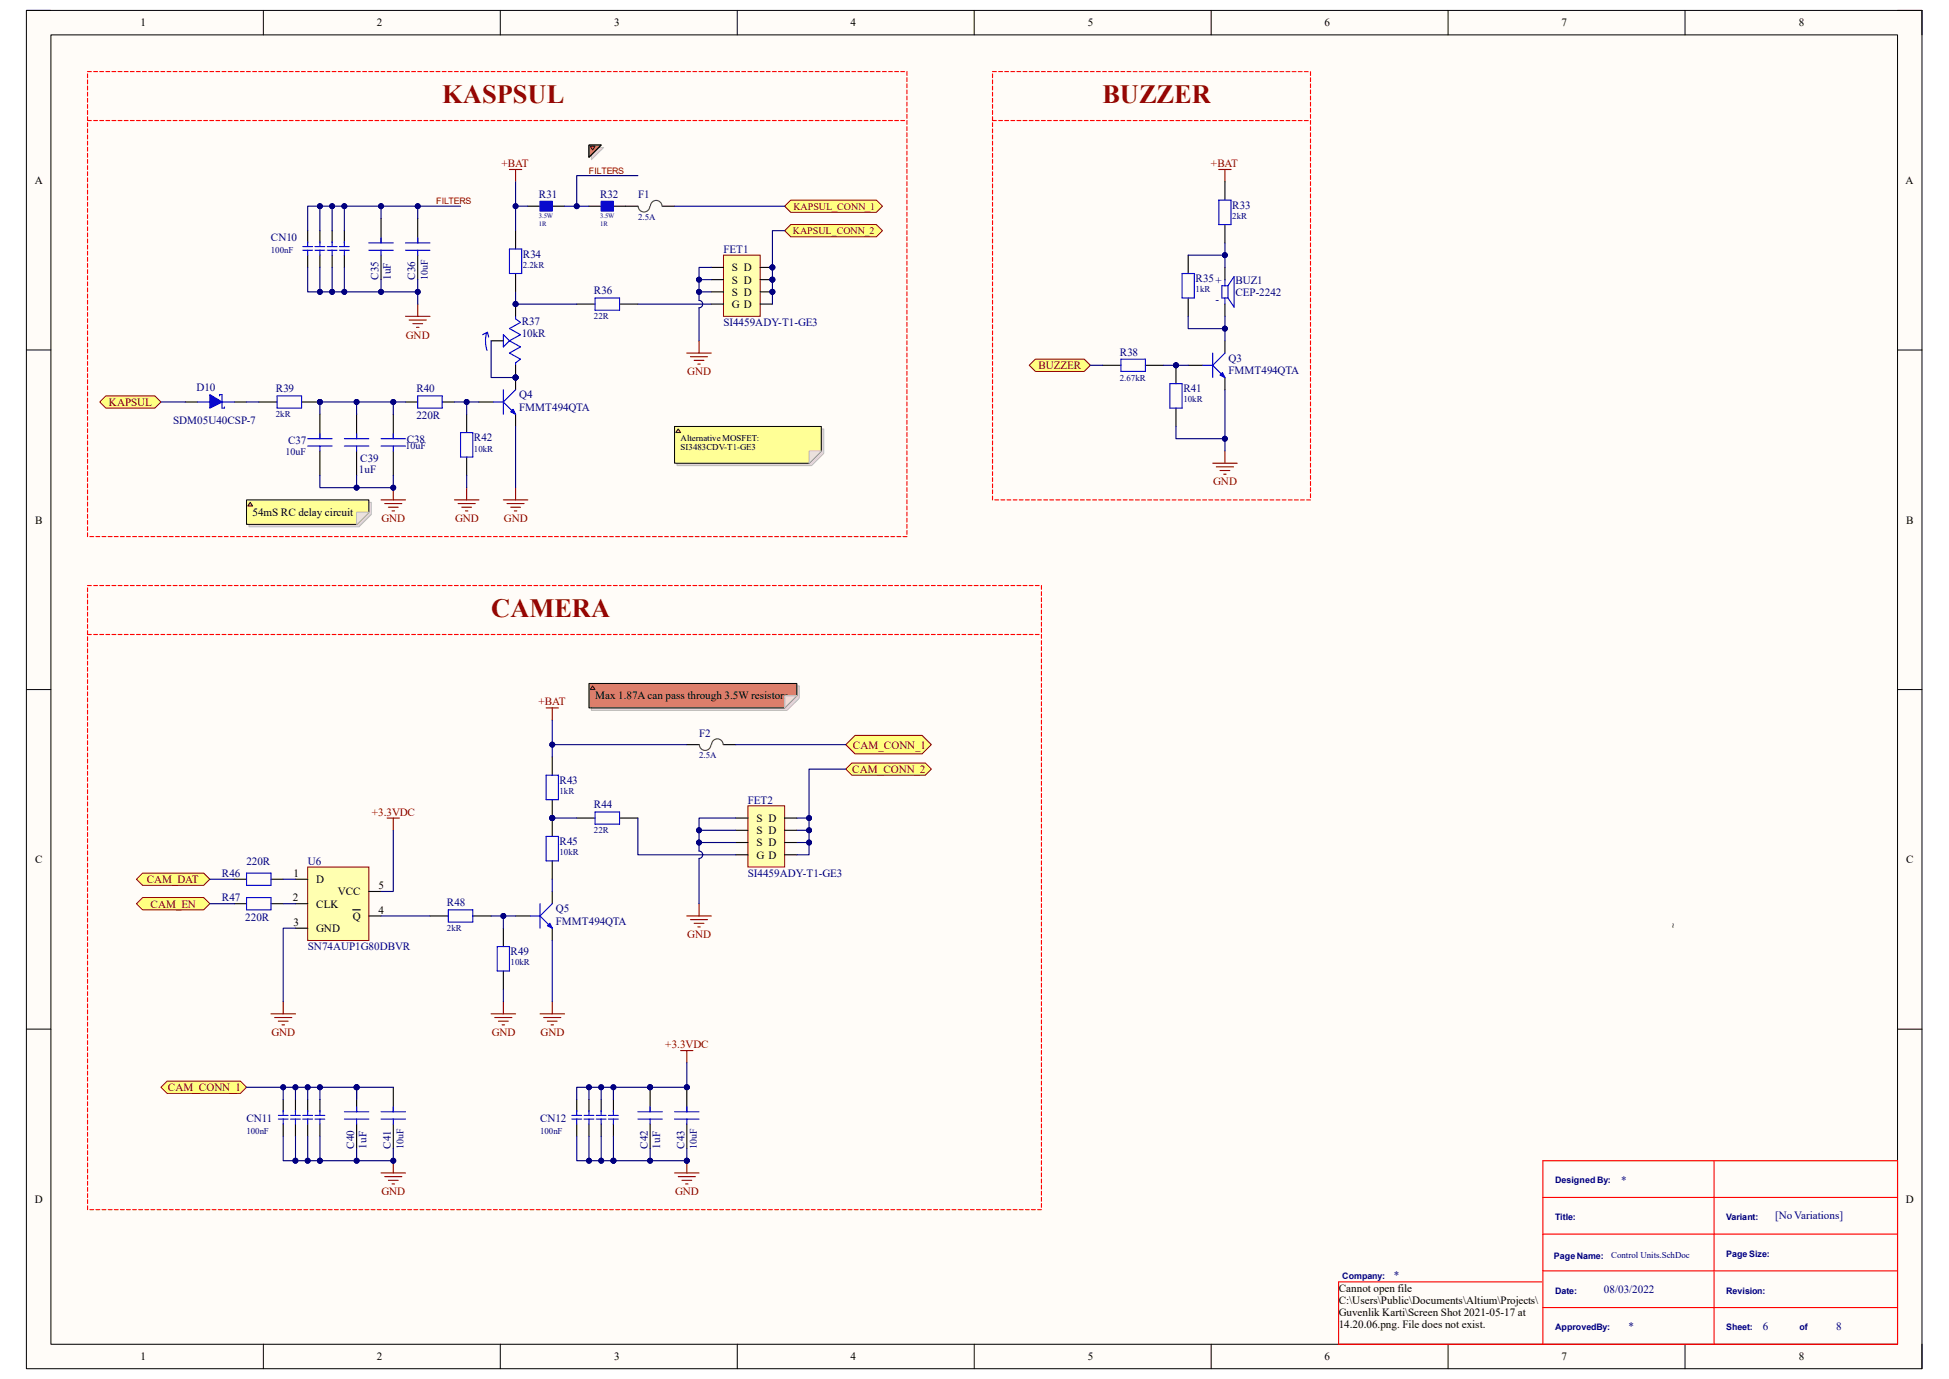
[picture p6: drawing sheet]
<svg xmlns="http://www.w3.org/2000/svg" width="297mm" height="210mm" viewBox="0 0 297 210" stroke-linecap="round" stroke-linejoin="round" font-family="sans-serif">
<defs><g id="words">
<g font-size="4" fill="#980000">
<text x="67.4" y="15.6">KASPSUL</text>
<text x="168" y="15.6">BUZZER</text>
<text x="74.8" y="93.9">CAMERA</text>
</g>
<g font-size="1.7">
<text x="21.4" y="4">1</text>
<text x="57.4" y="4">2</text>
<text x="93.6" y="4">3</text>
<text x="129.6" y="4">4</text>
<text x="165.8" y="4">5</text>
<text x="201.8" y="4">6</text>
<text x="238" y="4">7</text>
<text x="274.1" y="4">8</text>
<text x="5.3" y="28">A</text>
<text x="290.4" y="28">A</text>
<text x="111.5" y="41.3">S D</text>
<text x="111.5" y="43.2">S D</text>
<text x="111.5" y="45">S D</text>
<text x="111.5" y="46.9">G D</text>
<text x="5.4" y="79.8">B</text>
<text x="38.5" y="78.6">54mS RC delay circuit</text>
<text x="290.5" y="79.8">B</text>
<text x="90.7" y="106.5">Max 1.87A can pass through 3.5W resistors</text>
<text x="115.3" y="125.2">S D</text>
<text x="5.3" y="131.4">C</text>
<text x="115.3" y="127">S D</text>
<text x="115.3" y="128.9">S D</text>
<text x="115.3" y="130.8">G D</text>
<text x="290.5" y="131.4">C</text>
<text x="44.6" y="137.3">2</text>
<text x="44.7" y="133.6">1</text>
<text x="48.2" y="134.5">D</text>
<text x="51.5" y="136.4">VCC</text>
<text x="57.7" y="135.4">5</text>
<text x="44.7" y="141">3</text>
<text x="48.2" y="138.2">CLK</text>
<text x="48.2" y="141.9">GND</text>
<text x="53.8" y="140.1">Q</text>
<text x="57.7" y="139.1">4</text>
<text x="5.3" y="183.2">D</text>
<text x="290.4" y="183.2">D</text>
<text x="204" y="196.7">Cannot open file</text>
<text x="204" y="198.6">C:\Users\Public\Documents\Altium\Projects\</text>
<text x="204" y="200.4">Guvenlik Karti\Screen Shot 2021-05-17 at</text>
<text x="204" y="202.3">14.20.06.png. File does not exist.</text>
<text x="21.4" y="207.2">1</text>
<text x="57.4" y="207.2">2</text>
<text x="93.6" y="207.2">3</text>
<text x="129.6" y="207.2">4</text>
<text x="165.8" y="207.2">5</text>
<text x="201.8" y="207.2">6</text>
<text x="238" y="207.2">7</text>
<text x="274.1" y="207.2">8</text>
</g>
<g font-size="1.7" fill="#800000">
<text x="76.4" y="25.4">+BAT</text>
<text x="184.5" y="25.4">+BAT</text>
<text x="61.8" y="51.6">GND</text>
<text x="104.7" y="57.1">GND</text>
<text x="158.2" y="56.2">BUZZER</text>
<text x="16.6" y="61.8">KAPSUL</text>
<text x="184.9" y="73.9">GND</text>
<text x="58.1" y="79.5">GND</text>
<text x="69.3" y="79.5">GND</text>
<text x="76.8" y="79.5">GND</text>
<text x="82" y="107.4">+BAT</text>
<text x="129.9" y="117.7">CAM_CONN_2</text>
<text x="130" y="114">CAM_CONN_1</text>
<text x="56.6" y="124.2">+3.3VDC</text>
<text x="22.4" y="134.5">CAM_DAT</text>
<text x="22.9" y="138.2">CAM_EN</text>
<text x="104.7" y="142.9">GND</text>
<text x="41.4" y="157.8">GND</text>
<text x="74.9" y="157.8">GND</text>
<text x="82.4" y="157.8">GND</text>
<text x="101.4" y="159.6">+3.3VDC</text>
<text x="25.6" y="166.2">CAM_CONN_1</text>
<text x="58.1" y="182">GND</text>
<text x="102.9" y="182">GND</text>
</g>
<g font-size="1.7" fill="#000080">
<text x="82.1" y="30.1">R31</text>
<text x="91.4" y="30.1">R32</text>
<text x="97.2" y="30.2">F1</text>
<text x="187.8" y="31.8">R33</text>
<text x="41.3" y="36.7">CN10</text>
<text x="79.7" y="39.2">R34</text>
<text x="110.2" y="38.5">FET1</text>
<text x="57.7" y="42.6" transform="rotate(-90 57.7 42.6)">C35</text>
<text x="59.6" y="42.6" transform="rotate(-90 59.6 42.6)">1uF</text>
<text x="63.3" y="42.6" transform="rotate(-90 63.3 42.6)">C36</text>
<text x="90.5" y="44.8">R36</text>
<text x="182.2" y="43">R35+</text>
<text x="185.3" y="46.1">-</text>
<text x="188.3" y="43.2">BUZ1</text>
<text x="188.3" y="45">CEP-2242</text>
<text x="79.5" y="51.4">10kR</text>
<text x="79.5" y="49.5">R37</text>
<text x="110.2" y="49.7">SI4459ADY-T1-GE3</text>
<text x="29.9" y="59.6">D10</text>
<text x="42" y="59.7">R39</text>
<text x="63.5" y="59.7">R40</text>
<text x="170.6" y="54.1">R38</text>
<text x="180.3" y="59.7">R41</text>
<text x="187.2" y="55.1">Q3</text>
<text x="187.2" y="56.9">FMMT494QTA</text>
<text x="26.4" y="64.6">SDM05U40CSP-7</text>
<text x="63.5" y="63.8">220R</text>
<text x="79.1" y="60.7">Q4</text>
<text x="79.1" y="62.6">FMMT494QTA</text>
<text x="43.9" y="67.6">C37</text>
<text x="54.9" y="70.4">C39</text>
<text x="62" y="67.4">C38</text>
<text x="72.2" y="67.2">R42</text>
<text x="54.7" y="72.1">1uF</text>
<text x="106.6" y="112.2">F2</text>
<text x="85.3" y="119.4">R43</text>
<text x="90.5" y="123.1">R44</text>
<text x="114" y="122.4">FET2</text>
<text x="37.5" y="131.7">220R</text>
<text x="46.9" y="131.7">U6</text>
<text x="85.3" y="128.7">R45</text>
<text x="33.8" y="133.6">R46</text>
<text x="33.8" y="137.3">R47</text>
<text x="114" y="133.6">SI4459ADY-T1-GE3</text>
<text x="37.4" y="140.3">220R</text>
<text x="68.1" y="138">R48</text>
<text x="84.7" y="138.9">Q5</text>
<text x="84.7" y="140.8">FMMT494QTA</text>
<text x="46.9" y="144.7">SN74AUP1G80DBVR</text>
<text x="77.8" y="145.5">R49</text>
<text x="37.5" y="170.8">CN11</text>
<text x="82.3" y="170.8">CN12</text>
<text x="54" y="174.9" transform="rotate(-90 54 174.9)">C40</text>
<text x="55.8" y="174.9" transform="rotate(-90 55.8 174.9)">1uF</text>
<text x="59.6" y="174.9" transform="rotate(-90 59.6 174.9)">C41</text>
<text x="98.7" y="174.9" transform="rotate(-90 98.7 174.9)">C42</text>
<text x="100.6" y="174.9" transform="rotate(-90 100.6 174.9)">1uF</text>
<text x="104.3" y="174.9" transform="rotate(-90 104.3 174.9)">C43</text>
<text x="247.1" y="180.3">*</text>
<text x="270.5" y="185.7">[No Variations]</text>
<text x="212.4" y="194.9">*</text>
<text x="244.4" y="196.9">08/03/2022</text>
<text x="248.2" y="202.5">*</text>
<text x="268.6" y="202.5">6</text>
<text x="279.8" y="202.5">8</text>
</g>
<g font-size="1.5" fill="#800000">
<text x="120.8" y="35.6">KAPSUL_CONN_2</text>
<text x="120.9" y="31.9">KAPSUL_CONN_1</text>
</g>
<g font-size="1.5" fill="#000080">
<text x="65.2" y="42.6" transform="rotate(-90 65.2 42.6)">10uF</text>
<text x="43.5" y="69.3">10uF</text>
<text x="61.8" y="68.4">10uF</text>
<text x="61.5" y="174.9" transform="rotate(-90 61.5 174.9)">10uF</text>
<text x="106.2" y="174.9" transform="rotate(-90 106.2 174.9)">10uF</text>
</g>
<g font-size="1.4" fill="#800000">
<text x="89.7" y="26.5">FILTERS</text>
<text x="66.5" y="31.1">FILTERS</text>
</g>
<g font-size="1.4" fill="#000080">
<text x="97.2" y="33.5">2.5A</text>
<text x="187.8" y="33.4">2kR</text>
<text x="41.3" y="38.6">100nF</text>
<text x="79.7" y="40.8">2.2kR</text>
<text x="182.2" y="44.5">1kR</text>
<text x="90.5" y="48.6">22R</text>
<text x="170.6" y="58">2.67kR</text>
<text x="42" y="63.5">2kR</text>
<text x="180.3" y="61.3">10kR</text>
<text x="72.2" y="68.8">10kR</text>
<text x="106.6" y="115.5">2.5A</text>
<text x="85.3" y="120.9">1kR</text>
<text x="85.3" y="130.3">10kR</text>
<text x="90.5" y="126.9">22R</text>
<text x="68.1" y="141.8">2kR</text>
<text x="77.8" y="147">10kR</text>
<text x="37.5" y="172.8">100nF</text>
<text x="82.3" y="172.8">100nF</text>
<text x="237" y="180.2">Designed By:</text>
<text x="237" y="185.8">Title:</text>
<text x="263.1" y="185.8">Variant:</text>
<text x="236.8" y="191.8">Page Name:</text>
<text x="245.5" y="191.6">Control Units.SchDoc</text>
<text x="263.1" y="191.4">Page Size:</text>
<text x="204.6" y="194.8">Company:</text>
<text x="237" y="197">Date:</text>
<text x="263.1" y="197">Revision:</text>
<text x="237" y="202.6">ApprovedBy:</text>
<text x="263.1" y="202.6">Sheet:</text>
<text x="274.2" y="202.6">of</text>
</g>
<g font-size="1.4">
<text x="103.7" y="67.1">Alternative MOSFET:</text>
<text x="103.7" y="68.6">SI3483CDV-T1-GE3</text>
<text x="255.3" y="141.3" transform="rotate(-90 255.3 141.3)">~</text>
</g>
<g font-size="1" fill="#000080">
<text x="82.1" y="33.2">3.5W</text>
<text x="82.1" y="34.4">1R</text>
<text x="91.4" y="33.2">3.5W</text>
<text x="91.4" y="34.4">1R</text>
</g>
</g></defs>
<path d="M4 1.6h288.9v206.8h-288.9z" fill-rule="evenodd" fill="#fffcf8"/>
<path d="M4 1.6h288.9v206.8h-288.9z" fill="none" stroke="#000" stroke-width=".15"/>
<path d="M7.8 5.3h281.4v199.4h-281.4z" fill-rule="evenodd" fill="#fffcf8"/>
<g fill="none" stroke="#000" stroke-width=".15">
<path d="M4 1.6h3.7M7.8 5.3h281.4v199.4h-281.4zM40.1 1.6v3.7M76.2 1.6v3.7M112.3 1.6v3.7M148.5 1.6v3.7M184.6 1.6v3.7M220.7 1.6v3.7M256.8 1.6v3.7M289.2 1.6h3.7v3.7M4 53.3h3.7M289.2 53.3h3.7"/>
<path d="M4 105h3.8M289.2 105h3.7M4 156.7h3.8M289.2 156.7h3.7M40.1 204.7v3.7M76.2 204.7v3.7M112.4 204.7v3.7M148.5 204.7v3.7M184.6 204.7v3.7M220.7 204.7v3.7M256.8 204.7v3.7M292.9 204.7v3.7"/>
</g>
<g fill="none" stroke="#f00" stroke-width=".17">
<path d="M151.3 10.9h.5M151.3 11.3v.5M151.3 12.2v.6M151.3 13.1v.6M151.3 14v.6M151.3 15v.6M151.3 15.9v.6M151.3 16.8v.6M151.3 17.8v.6h.5M151.3 18.7v.6M151.3 19.6v.6M152.2 10.9h.6"/>
<path d="M152.2 18.4h.6M153.1 10.9h.6M153.1 18.4h.6M154 10.9h.6M154 18.4h.6M155 10.9h.6M155 18.4h.6M155.9 10.9h.6M155.9 18.4h.6M156.8 10.9h.6M156.8 18.4h.6M157.8 10.9h.6"/>
<path d="M157.8 18.4h.6M158.7 10.9h.6M158.7 18.4h.6M159.6 10.9h.6M159.6 18.4h.6M160.6 10.9h.6M160.6 18.4h.6M161.5 10.9h.6M161.5 18.4h.6M162.4 10.9h.6M162.4 18.4h.6M163.4 10.9h.5"/>
<path d="M163.4 18.4h.5M164.3 10.9h.6M164.3 18.4h.6M165.2 10.9h.6M165.2 18.4h.6M166.2 10.9h.5M166.2 18.4h.5M167.1 10.9h.6M167.1 18.4h.6M168 10.9h.6M168 18.4h.6M169 10.9h.5"/>
<path d="M169 18.4h.5M169.9 10.9h.6M169.9 18.4h.6M170.8 10.9h.6M170.8 18.4h.6M171.8 10.9h.5M171.8 18.4h.5M172.7 10.9h.6M172.7 18.4h.6M173.6 10.9h.6M173.6 18.4h.6M174.6 10.9h.5"/>
<path d="M174.6 18.4h.5M175.5 10.9h.6M175.5 18.4h.6M176.4 10.9h.6M176.4 18.4h.6M177.3 10.9h.6M177.3 18.4h.6M178.3 10.9h.6M178.3 18.4h.6M179.2 10.9h.6M179.2 18.4h.6M180.1 10.9h.6"/>
<path d="M180.1 18.4h.6M181.1 10.9h.6M181.1 18.4h.6M182 10.9h.6M182 18.4h.6M182.9 10.9h.6M182.9 18.4h.6M183.9 10.9h.6M183.9 18.4h.6M184.8 10.9h.6M184.8 18.4h.6M185.7 10.9h.6"/>
<path d="M185.7 18.4h.6M186.7 10.9h.6M186.7 18.4h.6M187.6 10.9h.6M187.6 18.4h.6M188.5 10.9h.6M188.5 18.4h.6M189.5 10.9h.5M189.5 18.4h.5M190.4 10.9h.6M190.4 18.4h.6M191.3 10.9h.6"/>
<path d="M191.3 18.4h.6M192.3 10.9h.5M192.3 18.4h.5M193.2 10.9h.6M193.2 18.4h.6M194.1 10.9h.6M194.1 18.4h.6M195.1 10.9h.5M195.1 18.4h.5M196 10.9h.6M196 18.4h.6M196.9 10.9h.6"/>
<path d="M196.9 18.4h.6M197.8 10.9h.6M197.8 18.4h.6M198.8 10.9h.6M198.8 18.4h.6M199.7 10.9v.6M199.7 11.8v.6M199.7 12.8v.6M199.7 13.7v.6M199.7 14.6v.6M199.7 15.6v.6M199.7 16.5v.6"/>
<path d="M199.7 17.4v.6M199.7 18.4v.5M199.7 19.3v.6M151.3 20.6v.6M151.3 21.5v.6M151.3 22.4v.6M151.3 23.4v.6M151.3 24.3v.6M151.3 25.2v.6M151.3 26.2v.5M151.3 27.1v.6M151.3 28v.6"/>
<path d="M151.3 29v.5M151.3 29.9v.6M151.3 30.8v.6M151.3 31.8v.5M151.3 32.7v.6M151.3 33.6v.6M151.3 34.5v.6M151.3 35.5v.6M151.3 36.4v.6M151.3 37.3v.6M151.3 38.3v.6M151.3 39.2v.6"/>
<path d="M199.7 20.2v.6M199.7 21.2v.5M199.7 22.1v.6M199.7 23v.6M199.7 24v.5M199.7 24.9v.6M199.7 25.8v.6M199.7 26.7v.6M199.7 27.7v.6M199.7 28.6v.6M199.7 29.5v.6M199.7 30.5v.6"/>
<path d="M199.7 31.4v.6M199.7 32.3v.6M199.7 33.3v.6M199.7 34.2v.6M199.7 35.1v.6M199.7 36.1v.6M199.7 37v.6M199.7 37.9v.6M199.7 38.9v.5M199.7 39.8v.6M151.3 40.1v.6M151.3 41.1v.6"/>
<path d="M151.3 42v.6M151.3 42.9v.6M151.3 43.9v.5M151.3 44.8v.6M151.3 45.7v.6M151.3 46.7v.5M151.3 47.6v.6M151.3 48.5v.6M151.3 49.5v.5M151.3 50.4v.6M151.3 51.3v.6M151.3 52.3v.5"/>
<path d="M151.3 53.2v.6M151.3 54.1v.6M151.3 55v.6M151.3 56v.6M151.3 56.9v.6M151.3 57.8v.6M151.3 58.8v.6M151.3 59.7v.6M199.7 40.7v.6M199.7 41.7v.5M199.7 42.6v.6M199.7 43.5v.6"/>
<path d="M199.7 44.4v.6M199.7 45.4v.6M199.7 46.3v.6M199.7 47.2v.6M199.7 48.2v.6M199.7 49.1v.6M199.7 50v.6M199.7 51v.6M199.7 51.9v.6M199.7 52.8v.6M199.7 53.8v.6M199.7 54.7v.6"/>
<path d="M199.7 55.6v.6M199.7 56.6v.5M199.7 57.5v.6M199.7 58.4v.6M199.7 59.4v.5M151.3 60.6v.6M151.3 61.6v.6M151.3 62.5v.6M151.3 63.4v.6M151.3 64.4v.5M151.3 65.3v.6M151.3 66.2v.6"/>
<path d="M151.3 67.2v.5M151.3 68.1v.6M151.3 69v.6M151.3 70v.5M151.3 70.9v.6M151.3 71.8v.6M151.3 72.8v.5M151.3 73.7v.6M151.3 74.6v.6M151.3 75.5v.6M151.6 76.1h.6M152.5 76.1h.6"/>
<path d="M153.5 76.1h.5M154.4 76.1h.6M155.3 76.1h.6M156.3 76.1h.5M157.2 76.1h.6M158.1 76.1h.6M159.1 76.1h.5M160 76.1h.6M160.9 76.1h.6M161.9 76.1h.5M162.8 76.1h.6M163.7 76.1h.6"/>
<path d="M164.7 76.1h.5M165.6 76.1h.6M166.5 76.1h.6M167.4 76.1h.6M168.4 76.1h.6M169.3 76.1h.6M170.2 76.1h.6M171.2 76.1h.6M172.1 76.1h.6M173 76.1h.6M174 76.1h.6M174.9 76.1h.6"/>
<path d="M175.8 76.1h.6M176.8 76.1h.5M177.7 76.1h.6M178.6 76.1h.6M179.6 76.1h.5M180.5 76.1h.6M181.4 76.1h.6M182.4 76.1h.5M183.3 76.1h.6M184.2 76.1h.6M185.2 76.1h.5M186.1 76.1h.6"/>
<path d="M187 76.1h.6M187.9 76.1h.6M188.9 76.1h.6M189.8 76.1h.6M190.7 76.1h.6M191.7 76.1h.6M192.6 76.1h.6M193.5 76.1h.6M194.5 76.1h.6M195.4 76.1h.6M196.3 76.1h.6M197.3 76.1h.5"/>
<path d="M198.2 76.1h.6M199.1 76.1h.6M199.7 60.3v.6M199.7 61.2v.6M199.7 62.2v.5M199.7 63.1v.6M199.7 64v.6M199.7 64.9v.6M199.7 65.9v.6M199.7 66.8v.6M199.7 67.7v.6M199.7 68.7v.6"/>
<path d="M199.7 69.6v.6M199.7 70.5v.6M199.7 71.5v.6M199.7 72.4v.6M199.7 73.3v.6M199.7 74.3v.6M199.7 75.2v.6M261.2 176.8v27.9M234.9 195.2h-30.9v9.5h85.2v-27.9h-54.1v27.9M235.1 182.4h54.1M235.1 187.9h54.1M235.1 193.5h54.1"/>
<path d="M235.1 199.1h54.1"/>
</g>
<path d="M180.1 41.7h1.9v3.7h-1.9zM186.7 42.6v.9M186.7 45.4v.9M187.1 43.5h-.9v1.9h.9M187.1 43.5v1.9M187.1 43.5l1-1.4v4.7l-1-1.4" fill="none" stroke="#00f" stroke-width=".17"/>
<path d="M181.1 38.9v2.8M181.1 45.4v2.8M186.7 40.7v1.9M186.7 46.3v1.9" fill="none" stroke="#000" stroke-width=".17"/>
<path d="M185.7 25.8h1.9M186.7 25.8v1.9M184.8 70.5h3.7M185.4 71.1h2.6M185.9 71.7h1.5M186.5 72.2h.3M186.7 68.7v1.8" fill="none" stroke="#800000" stroke-width=".17"/>
<path d="M156.8 55.6l1-.9h7.4l1 .9-1 1h-7.4z" fill-rule="evenodd" fill="#ffff80"/>
<path d="M156.8 55.6l1-.9h7.4l1 .9-1 1h-7.4z" fill="none" stroke="#800000" stroke-width=".15"/>
<path d="M16.1 60.3h7.5l.9 .9-.9 1h-7.5l-.9-1z" fill-rule="evenodd" fill="#ffff80"/>
<path d="M16.1 60.3h7.5l.9 .9-.9 1h-7.5l-.9-1z" fill="none" stroke="#800000" stroke-width=".15"/>
<path d="M28.2 61.2h1.9M35.7 61.2h1.9" fill="none" stroke="#000" stroke-width=".17"/>
<path d="M30.1 61.2h5.6M33.8 60.1v2.1" fill="none" stroke="#00f" stroke-width=".17"/>
<path d="M32 60.1l1.8 1.1-1.8 1z" fill="#00f"/>
<path d="M32 60.1l1.8 1.1-1.8 1zM33.8 60.1h-.3v.2M34.2 62v.2h-.4M63.7 60.3h3.7v1.9h-3.7zM70.2 65.9h1.8v3.7h-1.8z" fill="none" stroke="#00f" stroke-width=".17"/>
<path d="M61.8 61.2h1.9M67.4 61.2h1.9M71.1 63.1v2.8M71.1 69.6v2.8" fill="none" stroke="#000" stroke-width=".17"/>
<path d="M58.1 76.1h3.7M58.6 76.7h2.6M59.2 77.2h1.5M59.7 77.8h.4M59.9 74.3v1.8" fill="none" stroke="#800000" stroke-width=".17"/>
<circle cx="59.9" cy="74.3" r=".37" fill="#000080"/>
<circle cx="59.9" cy="74.3" r=".37" fill="none" stroke="#000080" stroke-width=".15"/>
<path d="M77.6 25.8h1.9M78.6 25.8v1.9M69.3 76.1h3.7M69.8 76.7h2.6M70.4 77.2h1.5M70.9 77.8h.4M71.1 74.3v1.8M76.7 76.1h3.7M77.3 76.7h2.6M77.8 77.2h1.5M78.4 77.8h.4M78.6 74.3v1.8" fill="none" stroke="#800000" stroke-width=".17"/>
<path d="M120.5 30.5h13l1 .9-1 .9h-13l-.9-.9z" fill-rule="evenodd" fill="#ffff80"/>
<path d="M120.5 30.5h13l1 .9-1 .9h-13l-.9-.9z" fill="none" stroke="#800000" stroke-width=".15"/>
<path d="M120.5 34.2h13l1 .9-1 1h-13l-.9-1z" fill-rule="evenodd" fill="#ffff80"/>
<path d="M120.5 34.2h13l1 .9-1 1h-13l-.9-1z" fill="none" stroke="#800000" stroke-width=".15"/>
<g fill="none" stroke="#f00" stroke-width=".17">
<path d="M13.3 10.9h.6M13.3 11.3v.5M13.3 12.2v.6M13.3 13.1v.6M13.3 14v.6M13.3 15v.6M13.3 15.9v.6M13.3 16.8v.6M13.3 17.8v.6h.6M13.3 18.7v.6M13.3 19.6v.6M14.3 10.9h.6"/>
<path d="M14.3 18.4h.6M15.2 10.9h.6M15.2 18.4h.6M16.1 10.9h.6M16.1 18.4h.6M17.1 10.9h.6M17.1 18.4h.6M18 10.9h.6M18 18.4h.6M18.9 10.9h.6M18.9 18.4h.6M19.9 10.9h.5"/>
<path d="M19.9 18.4h.5M20.8 10.9h.6M20.8 18.4h.6M21.7 10.9h.6M21.7 18.4h.6M22.7 10.9h.5M22.7 18.4h.5M23.6 10.9h.6M23.6 18.4h.6M24.5 10.9h.6M24.5 18.4h.6M25.5 10.9h.5"/>
<path d="M25.5 18.4h.5M26.4 10.9h.6M26.4 18.4h.6M27.3 10.9h.6M27.3 18.4h.6M28.2 10.9h.6M28.2 18.4h.6M29.2 10.9h.6M29.2 18.4h.6M30.1 10.9h.6M30.1 18.4h.6M31 10.9h.6"/>
<path d="M31 18.4h.6M32 10.9h.6M32 18.4h.6M32.9 10.9h.6M32.9 18.4h.6M33.8 10.9h.6M33.8 18.4h.6M34.8 10.9h.6M34.8 18.4h.6M35.7 10.9h.6M35.7 18.4h.6M36.6 10.9h.6"/>
<path d="M36.6 18.4h.6M37.6 10.9h.6M37.6 18.4h.6M38.5 10.9h.6M38.5 18.4h.6M39.4 10.9h.6M39.4 18.4h.6M40.4 10.9h.5M40.4 18.4h.5M41.3 10.9h.6M41.3 18.4h.6M42.2 10.9h.6"/>
<path d="M42.2 18.4h.6M43.2 10.9h.5M43.2 18.4h.5M44.1 10.9h.6M44.1 18.4h.6M45 10.9h.6M45 18.4h.6M46 10.9h.5M46 18.4h.5M46.9 10.9h.6M46.9 18.4h.6M47.8 10.9h.6"/>
<path d="M47.8 18.4h.6M48.7 10.9h.6M48.7 18.4h.6M49.7 10.9h.6M49.7 18.4h.6M50.6 10.9h.6M50.6 18.4h.6M51.5 10.9h.6M51.5 18.4h.6M52.5 10.9h.6M52.5 18.4h.6M53.4 10.9h.6"/>
<path d="M53.4 18.4h.6M54.3 10.9h.6M54.3 18.4h.6M55.3 10.9h.6M55.3 18.4h.6M56.2 10.9h.6M56.2 18.4h.6M57.1 10.9h.6M57.1 18.4h.6M58.1 10.9h.6M58.1 18.4h.6M59 10.9h.6"/>
<path d="M59 18.4h.6M59.9 10.9h.6M59.9 18.4h.6M60.9 10.9h.5M60.9 18.4h.5M61.8 10.9h.6M61.8 18.4h.6M62.7 10.9h.6M62.7 18.4h.6M63.7 10.9h.5M63.7 18.4h.5M64.6 10.9h.6"/>
<path d="M64.6 18.4h.6M65.5 10.9h.6M65.5 18.4h.6M66.5 10.9h.5M66.5 18.4h.5M67.4 10.9h.6M67.4 18.4h.6M68.3 10.9h.6M68.3 18.4h.6M69.3 10.9h.5M69.3 18.4h.5M70.2 10.9h.6"/>
<path d="M70.2 18.4h.6M71.1 10.9h.6M71.1 18.4h.6M72 10.9h.6M72 18.4h.6M73 10.9h.6M73 18.4h.6M73.9 10.9h.6M73.9 18.4h.6M74.8 10.9h.6M74.8 18.4h.6M75.8 10.9h.6"/>
<path d="M75.8 18.4h.6M76.7 10.9h.6M76.7 18.4h.6M77.6 10.9h.6M77.6 18.4h.6M78.6 10.9h.6M78.6 18.4h.6M79.5 10.9h.6M79.5 18.4h.6M80.4 10.9h.6M80.4 18.4h.6M81.4 10.9h.5"/>
<path d="M81.4 18.4h.5M82.3 10.9h.6M82.3 18.4h.6M83.2 10.9h.6M83.2 18.4h.6M84.2 10.9h.5M84.2 18.4h.5M85.1 10.9h.6M85.1 18.4h.6M86 10.9h.6M86 18.4h.6M87 10.9h.5"/>
<path d="M87 18.4h.5M87.9 10.9h.6M87.9 18.4h.6M88.8 10.9h.6M88.8 18.4h.6M89.8 10.9h.5M89.8 18.4h.5M90.7 10.9h.6M90.7 18.4h.6M91.6 10.9h.6M91.6 18.4h.6M92.5 10.9h.6"/>
<path d="M92.5 18.4h.6M93.5 10.9h.6M93.5 18.4h.6M94.4 10.9h.6M94.4 18.4h.6M95.3 10.9h.6M95.3 18.4h.6M96.3 10.9h.6M96.3 18.4h.6M97.2 10.9h.6M97.2 18.4h.6M98.1 10.9h.6"/>
<path d="M98.1 18.4h.6M99.1 10.9h.6M99.1 18.4h.6M100 10.9h.6M100 18.4h.6M100.9 10.9h.6M100.9 18.4h.6M101.9 10.9h.5M101.9 18.4h.5M102.8 10.9h.6M102.8 18.4h.6M103.7 10.9h.6"/>
<path d="M103.7 18.4h.6M104.7 10.9h.5M104.7 18.4h.5M105.6 10.9h.6M105.6 18.4h.6M106.5 10.9h.6M106.5 18.4h.6M107.5 10.9h.5M107.5 18.4h.5M108.4 10.9h.6M108.4 18.4h.6M109.3 10.9h.6"/>
<path d="M109.3 18.4h.6M110.3 10.9h.5M110.3 18.4h.5M111.2 10.9h.6M111.2 18.4h.6M112.1 10.9h.6M112.1 18.4h.6M113 10.9h.6M113 18.4h.6M114 10.9h.6M114 18.4h.6M114.9 10.9h.6"/>
<path d="M114.9 18.4h.6M115.8 10.9h.6M115.8 18.4h.6M116.8 10.9h.6M116.8 18.4h.6M117.7 10.9h.6M117.7 18.4h.6M118.6 10.9h.6M118.6 18.4h.6M119.6 10.9h.6M119.6 18.4h.6M120.5 10.9h.6"/>
<path d="M120.5 18.4h.6M121.4 10.9h.6M121.4 18.4h.6M122.4 10.9h.5M122.4 18.4h.5M123.3 10.9h.6M123.3 18.4h.6M124.2 10.9h.6M124.2 18.4h.6M125.2 10.9h.5M125.2 18.4h.5M126.1 10.9h.6"/>
<path d="M126.1 18.4h.6M127 10.9h.6M127 18.4h.6M128 10.9h.5M128 18.4h.5M128.9 10.9h.6M128.9 18.4h.6M129.8 10.9h.6M129.8 18.4h.6M130.8 10.9h.5M130.8 18.4h.5M131.7 10.9h.6"/>
<path d="M131.7 18.4h.6M132.6 10.9h.6M132.6 18.4h.6M133.5 10.9h.6M133.5 18.4h.6M134.5 10.9h.6M134.5 18.4h.6M135.4 10.9h.6M135.4 18.4h.6M136.3 10.9h.6M136.3 18.4h.6M137.3 10.9h.6"/>
<path d="M137.3 18.4h.6M138.2 10.9v.6M138.2 11.8v.6M138.2 12.8v.6M138.2 13.7v.6M138.2 14.6v.6M138.2 15.6v.5M138.2 16.5v.6M138.2 17.4v.6M138.2 18.4v.5M138.2 19.3v.6M13.3 20.6v.6"/>
<path d="M13.3 21.5v.6M13.3 22.4v.6M13.3 23.4v.5M13.3 24.3v.6M13.3 25.2v.6M13.3 26.2v.5M13.3 27.1v.6M13.3 28v.6M13.3 29v.5M13.3 29.9v.6M13.3 30.8v.6M13.3 31.8v.5"/>
<path d="M13.3 32.7v.6M13.3 33.6v.6M13.3 34.5v.6M13.3 35.5v.6M13.3 36.4v.6M13.3 37.3v.6M13.3 38.3v.6M13.3 39.2v.6M138.2 20.2v.6M138.2 21.2v.5M138.2 22.1v.6M138.2 23v.6"/>
<path d="M138.2 24v.5M138.2 24.9v.6M138.2 25.8v.6M138.2 26.7v.6M138.2 27.7v.6M138.2 28.6v.6M138.2 29.5v.6M138.2 30.5v.6M138.2 31.4v.6M138.2 32.3v.6M138.2 33.3v.6M138.2 34.2v.6"/>
<path d="M138.2 35.1v.6M138.2 36.1v.5M138.2 37v.6M138.2 37.9v.6M138.2 38.9v.5M138.2 39.8v.6M13.3 40.1v.6M13.3 41.1v.6M13.3 42v.6M13.3 42.9v.6M13.3 43.9v.5M13.3 44.8v.6"/>
<path d="M13.3 45.7v.6M13.3 46.7v.5M13.3 47.6v.6M13.3 48.5v.6M13.3 49.5v.5M13.3 50.4v.6M13.3 51.3v.6M13.3 52.3v.5M13.3 53.2v.6M13.3 54.1v.6M13.3 55v.6M13.3 56v.6"/>
<path d="M13.3 56.9v.6M13.3 57.8v.6M13.3 58.8v.6M13.3 59.7v.6M138.2 40.7v.6M138.2 41.7v.5M138.2 42.6v.6M138.2 43.5v.6M138.2 44.4v.6M138.2 45.4v.6M138.2 46.3v.6M138.2 47.2v.6"/>
<path d="M138.2 48.2v.6M138.2 49.1v.6M138.2 50v.6M138.2 51v.6M138.2 51.9v.6M138.2 52.8v.6M138.2 53.8v.6M138.2 54.7v.6M138.2 55.6v.6M138.2 56.6v.5M138.2 57.5v.6M138.2 58.4v.6"/>
<path d="M138.2 59.4v.5M13.3 60.6v.6M13.3 61.6v.6M13.3 62.5v.6M13.3 63.4v.6M13.3 64.4v.5M13.3 65.3v.6M13.3 66.2v.6M13.3 67.2v.5M13.3 68.1v.6M13.3 69v.6M13.3 70v.5"/>
<path d="M13.3 70.9v.6M13.3 71.8v.6M13.3 72.8v.5M13.3 73.7v.6M13.3 74.6v.6M13.3 75.5v.6M13.3 76.5v.6M13.3 77.4v.6M13.3 78.3v.6M13.3 79.3v.6M138.2 60.3v.6M138.2 61.2v.6"/>
<path d="M138.2 62.2v.5M138.2 63.1v.6M138.2 64v.6M138.2 64.9v.6M138.2 65.9v.6M138.2 66.8v.6M138.2 67.7v.6M138.2 68.7v.6M138.2 69.6v.6M138.2 70.5v.6M138.2 71.5v.6M138.2 72.4v.6"/>
<path d="M138.2 73.3v.6M138.2 74.3v.6M138.2 75.2v.6M138.2 76.1v.6M138.2 77.1v.5M138.2 78v.6M138.2 78.9v.6M138.2 79.9v.5M13.3 80.2v.6M13.3 81.1v.6M13.3 89.5v.6M13.3 90.5v.5"/>
<path d="M13.3 91.4v.6M13.3 92.3v.6M13.3 93.3v.5M13.3 94.2v.6M13.3 95.1v.6M13.3 96v.6h.6M13.3 97v.6M13.3 97.9v.6M13.3 98.8v.6M13.3 99.8v.6M13.3 89.2h.6M13.7 81.7h.6"/>
<path d="M14.3 89.2h.6M14.3 96.6h.6M14.6 81.7h.6M15.2 89.2h.6M15.2 96.6h.6M15.6 81.7h.5M16.1 89.2h.6M16.1 96.6h.6M16.5 81.7h.6M17.1 89.2h.6M17.1 96.6h.6M17.4 81.7h.6"/>
<path d="M18 89.2h.6M18 96.6h.6M18.3 81.7h.6M18.9 89.2h.6M18.9 96.6h.6M19.3 81.7h.6M19.9 89.2h.5M19.9 96.6h.5M20.2 81.7h.6M20.8 89.2h.6M20.8 96.6h.6M21.1 81.7h.6"/>
<path d="M21.7 89.2h.6M21.7 96.6h.6M22.1 81.7h.6M22.7 89.2h.5M22.7 96.6h.5M23 81.7h.6M23.6 89.2h.6M23.6 96.6h.6M23.9 81.7h.6M24.5 89.2h.6M24.5 96.6h.6M24.9 81.7h.6"/>
<path d="M25.5 89.2h.5M25.5 96.6h.5M25.8 81.7h.6M26.4 89.2h.6M26.4 96.6h.6M26.7 81.7h.6M27.3 89.2h.6M27.3 96.6h.6M27.7 81.7h.5M28.3 89.2h.5M28.3 96.6h.5M28.6 81.7h.6"/>
<path d="M29.2 89.2h.6M29.2 96.6h.6M29.5 81.7h.6M30.1 89.2h.6M30.1 96.6h.6M30.5 81.7h.5M31 89.2h.6M31 96.6h.6M31.4 81.7h.6M32 89.2h.6M32 96.6h.6M32.3 81.7h.6"/>
<path d="M32.9 89.2h.6M32.9 96.6h.6M33.3 81.7h.5M33.8 89.2h.6M33.8 96.6h.6M34.2 81.7h.6M34.8 89.2h.6M34.8 96.6h.6M35.1 81.7h.6M35.7 89.2h.6M35.7 96.6h.6M36.1 81.7h.5"/>
<path d="M36.6 89.2h.6M36.6 96.6h.6M37 81.7h.6M37.6 89.2h.6M37.6 96.6h.6M37.9 81.7h.6M38.5 89.2h.6M38.5 96.6h.6M38.8 81.7h.6M39.4 89.2h.6M39.4 96.6h.6M39.8 81.7h.6"/>
<path d="M40.4 89.2h.5M40.4 96.6h.5M40.7 81.7h.6M41.3 89.2h.6M41.3 96.6h.6M41.6 81.7h.6M42.2 89.2h.6M42.2 96.6h.6M42.6 81.7h.6M43.2 89.2h.5M43.2 96.6h.5M43.5 81.7h.6"/>
<path d="M44.1 89.2h.6M44.1 96.6h.6M44.4 81.7h.6M45 89.2h.6M45 96.6h.6M45.4 81.7h.6M46 89.2h.5M46 96.6h.5M46.3 81.7h.6M46.9 89.2h.6M46.9 96.6h.6M47.2 81.7h.6"/>
<path d="M47.8 89.2h.6M47.8 96.6h.6M48.2 81.7h.5M48.8 89.2h.5M48.8 96.6h.5M49.1 81.7h.6M49.7 89.2h.6M49.7 96.6h.6M50 81.7h.6M50.6 89.2h.6M50.6 96.6h.6M51 81.7h.5"/>
<path d="M51.5 89.2h.6M51.5 96.6h.6M51.9 81.7h.6M52.5 89.2h.6M52.5 96.6h.6M52.8 81.7h.6M53.4 89.2h.6M53.4 96.6h.6M53.8 81.7h.5M54.3 89.2h.6M54.3 96.6h.6M54.7 81.7h.6"/>
<path d="M55.3 89.2h.6M55.3 96.6h.6M55.6 81.7h.6M56.2 89.2h.6M56.2 96.6h.6M56.6 81.7h.5M57.1 89.2h.6M57.1 96.6h.6M57.5 81.7h.6M58.1 89.2h.6M58.1 96.6h.6M58.4 81.7h.6"/>
<path d="M59 89.2h.6M59 96.6h.6M59.4 81.7h.5M59.9 89.2h.6M59.9 96.6h.6M60.3 81.7h.6M60.9 89.2h.5M60.9 96.6h.5M61.2 81.7h.6M61.8 89.2h.6M61.8 96.6h.6M62.1 81.7h.6"/>
<path d="M62.7 89.2h.6M62.7 96.6h.6M63.1 81.7h.6M63.7 89.2h.5M63.7 96.6h.5M64 81.7h.6M64.6 89.2h.6M64.6 96.6h.6M64.9 81.7h.6M65.5 89.2h.6M65.5 96.6h.6M65.9 81.7h.6"/>
<path d="M66.5 89.2h.5M66.5 96.6h.5M66.8 81.7h.6M67.4 89.2h.6M67.4 96.6h.6M67.7 81.7h.6M68.3 89.2h.6M68.3 96.6h.6M68.7 81.7h.6M69.3 89.2h.5M69.3 96.6h.5M69.6 81.7h.6"/>
<path d="M70.2 89.2h.6M70.2 96.6h.6M70.5 81.7h.6M71.1 89.2h.6M71.1 96.6h.6M71.5 81.7h.5M72 89.2h.6M72 96.6h.6M72.4 81.7h.6M73 89.2h.6M73 96.6h.6M73.3 81.7h.6"/>
<path d="M73.9 89.2h.6M73.9 96.6h.6M74.3 81.7h.5M74.8 89.2h.6M74.8 96.6h.6M75.2 81.7h.6M75.8 89.2h.6M75.8 96.6h.6M76.1 81.7h.6M76.7 89.2h.6M76.7 96.6h.6M77.1 81.7h.5"/>
<path d="M77.6 89.2h.6M77.6 96.6h.6M78 81.7h.6M78.6 89.2h.6M78.6 96.6h.6M78.9 81.7h.6M79.5 89.2h.6M79.5 96.6h.6M79.9 81.7h.5M80.4 89.2h.6M80.4 96.6h.6M80.8 81.7h.6"/>
<path d="M81.4 89.2h.5M81.4 96.6h.5M81.7 81.7h.6M82.3 89.2h.6M82.3 96.6h.6M82.6 81.7h.6M83.2 89.2h.6M83.2 96.6h.6M83.6 81.7h.6M84.2 89.2h.5M84.2 96.6h.5M84.5 81.7h.6"/>
<path d="M85.1 89.2h.6M85.1 96.6h.6M85.4 81.7h.6M86 89.2h.6M86 96.6h.6M86.4 81.7h.6M87 89.2h.5M87 96.6h.5M87.3 81.7h.6M87.9 89.2h.6M87.9 96.6h.6M88.2 81.7h.6"/>
<path d="M88.8 89.2h.6M88.8 96.6h.6M89.2 81.7h.6M89.8 89.2h.5M89.8 96.6h.5M90.1 81.7h.6M90.7 89.2h.6M90.7 96.6h.6M91 81.7h.6M91.6 89.2h.6M91.6 96.6h.6M92 81.7h.5"/>
<path d="M92.5 89.2h.6M92.5 96.6h.6M92.9 81.7h.6M93.5 89.2h.6M93.5 96.6h.6M93.8 81.7h.6M94.4 89.2h.6M94.4 96.6h.6M94.8 81.7h.5M95.3 89.2h.6M95.3 96.6h.6M95.7 81.7h.6"/>
<path d="M96.3 89.2h.6M96.3 96.6h.6M96.6 81.7h.6M97.2 89.2h.6M97.2 96.6h.6M97.6 81.7h.5M98.1 89.2h.6M98.1 96.6h.6M98.5 81.7h.6M99.1 89.2h.6M99.1 96.6h.6M99.4 81.7h.6"/>
<path d="M100 89.2h.6M100 96.6h.6M100.4 81.7h.5M100.9 89.2h.6M100.9 96.6h.6M101.3 81.7h.6M101.9 89.2h.5M101.9 96.6h.5M102.2 81.7h.6M102.8 89.2h.6M102.8 96.6h.6M103.1 81.7h.6"/>
<path d="M103.7 89.2h.6M103.7 96.6h.6M104.1 81.7h.6M104.7 89.2h.5M104.7 96.6h.5M105 81.7h.6M105.6 89.2h.6M105.6 96.6h.6M105.9 81.7h.6M106.5 89.2h.6M106.5 96.6h.6M106.9 81.7h.6"/>
<path d="M107.5 89.2h.5M107.5 96.6h.5M107.8 81.7h.6M108.4 89.2h.6M108.4 96.6h.6M108.7 81.7h.6M109.3 89.2h.6M109.3 96.6h.6M109.7 81.7h.6M110.3 89.2h.5M110.3 96.6h.5M110.6 81.7h.6"/>
<path d="M111.2 89.2h.6M111.2 96.6h.6M111.5 81.7h.6M112.1 89.2h.6M112.1 96.6h.6M112.5 81.7h.5M113 89.2h.6M113 96.6h.6M113.4 81.7h.6M114 89.2h.6M114 96.6h.6M114.3 81.7h.6"/>
<path d="M114.9 89.2h.6M114.9 96.6h.6M115.3 81.7h.5M115.8 89.2h.6M115.8 96.6h.6M116.2 81.7h.6M116.8 89.2h.6M116.8 96.6h.6M117.1 81.7h.6M117.7 89.2h.6M117.7 96.6h.6M118.1 81.7h.5"/>
<path d="M118.6 89.2h.6M118.6 96.6h.6M119 81.7h.6M119.6 89.2h.6M119.6 96.6h.6M119.9 81.7h.6M120.5 89.2h.6M120.5 96.6h.6M120.9 81.7h.5M121.4 89.2h.6M121.4 96.6h.6M121.8 81.7h.6"/>
<path d="M122.4 89.2h.5M122.4 96.6h.5M122.7 81.7h.6M123.3 89.2h.6M123.3 96.6h.6M123.6 81.7h.6M124.2 89.2h.6M124.2 96.6h.6M124.6 81.7h.6M125.2 89.2h.5M125.2 96.6h.5M125.5 81.7h.6"/>
<path d="M126.1 89.2h.6M126.1 96.6h.6M126.4 81.7h.6M127 89.2h.6M127 96.6h.6M127.4 81.7h.6M128 89.2h.5M128 96.6h.5M128.3 81.7h.6M128.9 89.2h.6M128.9 96.6h.6M129.2 81.7h.6"/>
<path d="M129.8 89.2h.6M129.8 96.6h.6M130.2 81.7h.6M130.8 89.2h.5M130.8 96.6h.5M131.1 81.7h.6M131.7 89.2h.6M131.7 96.6h.6M132 81.7h.6M132.6 89.2h.6M132.6 96.6h.6M133 81.7h.5"/>
<path d="M133.5 89.2h.6M133.5 96.6h.6M133.9 81.7h.6M134.5 89.2h.6M134.5 96.6h.6M134.8 81.7h.6M135.4 89.2h.6M135.4 96.6h.6M135.8 81.7h.5M136.3 89.2h.6M136.3 96.6h.6M136.7 81.7h.6"/>
<path d="M137.3 89.2h.6M137.3 96.6h.6M137.6 81.7h.6M138.2 80.8v.6M138.2 89.2h.6M138.2 96.6h.6M139.1 89.2h.6M139.1 96.6h.6M140.1 89.2h.6M140.1 96.6h.6M141 89.2h.6M141 96.6h.6"/>
<path d="M141.9 89.2h.6M141.9 96.6h.6M142.9 89.2h.5M142.9 96.6h.5M143.8 89.2h.6M143.8 96.6h.6M144.7 89.2h.6M144.7 96.6h.6M145.7 89.2h.5M145.7 96.6h.5M146.6 89.2h.6M146.6 96.6h.6"/>
<path d="M147.5 89.2h.6M147.5 96.6h.6M148.5 89.2h.5M148.5 96.6h.5M149.4 89.2h.6M149.4 96.6h.6M150.3 89.2h.6M150.3 96.6h.6M151.3 89.2h.5M151.3 96.6h.5M152.2 89.2h.6M152.2 96.6h.6"/>
<path d="M153.1 89.2h.6M153.1 96.6h.6M154 89.2h.6M154 96.6h.6M155 89.2h.6M155 96.6h.6M155.9 89.2h.6M155.9 96.6h.6M156.8 89.2h.6M156.8 96.6h.6M157.8 89.2h.6M157.8 96.6h.6"/>
<path d="M158.7 89.2v.6M158.7 90.1v.6M158.7 91v.6M158.7 92v.6M158.7 92.9v.6M158.7 93.8v.6M158.7 94.8v.6M158.7 95.7v.6M158.7 96.6v.6M158.7 97.6v.5M158.7 98.5v.6M158.7 99.4v.6"/>
<path d="M13.3 100.7v.6M13.3 101.6v.6M13.3 102.6v.6M13.3 103.5v.6M13.3 104.4v.6M13.3 105.4v.5M13.3 106.3v.6M13.3 107.2v.6M13.3 108.2v.5M13.3 109.1v.6M13.3 110v.6M13.3 111v.5"/>
<path d="M13.3 111.9v.6M13.3 112.8v.6M13.3 113.8v.5M13.3 114.7v.6M13.3 115.6v.6M13.3 116.5v.6M13.3 117.5v.6M13.3 118.4v.6M13.3 119.3v.6M158.7 100.4v.5M158.7 101.3v.6M158.7 102.2v.6"/>
<path d="M158.7 103.2v.5M158.7 104.1v.6M158.7 105v.6M158.7 105.9v.6M158.7 106.9v.6M158.7 107.8v.6M158.7 108.7v.6M158.7 109.7v.6M158.7 110.6v.6M158.7 111.5v.6M158.7 112.5v.6M158.7 113.4v.6"/>
<path d="M158.7 114.3v.6M158.7 115.3v.6M158.7 116.2v.6M158.7 117.1v.6M158.7 118.1v.5M158.7 119v.6M158.7 119.9v.6M13.3 120.3v.6M13.3 121.2v.6M13.3 122.1v.6M13.3 123.1v.6M13.3 124v.6"/>
<path d="M13.3 124.9v.6M13.3 125.9v.5M13.3 126.8v.6M13.3 127.7v.6M13.3 128.7v.5M13.3 129.6v.6M13.3 130.5v.6M13.3 131.5v.5M13.3 132.4v.6M13.3 133.3v.6M13.3 134.3v.5M13.3 135.2v.6"/>
<path d="M13.3 136.1v.6M13.3 137v.6M13.3 138v.6M13.3 138.9v.6M13.3 139.8v.6M158.7 120.9v.5M158.7 121.8v.6M158.7 122.7v.6M158.7 123.7v.5M158.7 124.6v.6M158.7 125.5v.6M158.7 126.4v.6"/>
<path d="M158.7 127.4v.6M158.7 128.3v.6M158.7 129.2v.6M158.7 130.2v.6M158.7 131.1v.6M158.7 132v.6M158.7 133v.6M158.7 133.9v.6M158.7 134.8v.6M158.7 135.8v.6M158.7 136.7v.6M158.7 137.6v.6"/>
<path d="M158.7 138.6v.5M158.7 139.5v.6M13.3 140.8v.6M13.3 141.7v.6M13.3 142.6v.6M13.3 143.6v.6M13.3 144.5v.6M13.3 145.4v.6M13.3 146.4v.5M13.3 147.3v.6M13.3 148.2v.6M13.3 149.2v.5"/>
<path d="M13.3 150.1v.6M13.3 151v.6M13.3 152v.5M13.3 152.9v.6M13.3 153.8v.6M13.3 154.8v.5M13.3 155.7v.6M13.3 156.6v.6M13.3 157.5v.6M13.3 158.5v.6M13.3 159.4v.6M158.7 140.4v.6"/>
<path d="M158.7 141.4v.5M158.7 142.3v.6M158.7 143.2v.6M158.7 144.2v.5M158.7 145.1v.6M158.7 146v.6M158.7 146.9v.6M158.7 147.9v.6M158.7 148.8v.6M158.7 149.7v.6M158.7 150.7v.6M158.7 151.6v.6"/>
<path d="M158.7 152.5v.6M158.7 153.5v.6M158.7 154.4v.6M158.7 155.3v.6M158.7 156.3v.6M158.7 157.2v.6M158.7 158.1v.6M158.7 159.1v.5M158.7 160v.6M13.3 160.3v.6M13.3 161.3v.6M13.3 162.2v.6"/>
<path d="M13.3 163.1v.6M13.3 164.1v.6M13.3 165v.6M13.3 165.9v.6M13.3 166.9v.5M13.3 167.8v.6M13.3 168.7v.6M13.3 169.7v.5M13.3 170.6v.6M13.3 171.5v.6M13.3 172.5v.5M13.3 173.4v.6"/>
<path d="M13.3 174.3v.6M13.3 175.3v.5M13.3 176.2v.6M13.3 177.1v.6M13.3 178.1v.5M13.3 179v.6M13.3 179.9v.6M158.7 160.9v.6M158.7 161.9v.5M158.7 162.8v.6M158.7 163.7v.6M158.7 164.7v.5"/>
<path d="M158.7 165.6v.6M158.7 166.5v.6M158.7 167.4v.6M158.7 168.4v.6M158.7 169.3v.6M158.7 170.2v.6M158.7 171.2v.6M158.7 172.1v.6M158.7 173v.6M158.7 174v.6M158.7 174.9v.6M158.7 175.8v.6"/>
<path d="M158.7 176.8v.6M158.7 177.7v.6M158.7 178.6v.6M158.7 179.6v.5M13.3 180.8v.6M13.3 181.8v.6M13.3 182.7v.6M13.3 183.6v.6M13.7 184.2h.6M14.6 184.2h.6M15.6 184.2h.5M16.5 184.2h.6"/>
<path d="M17.4 184.2h.6M18.4 184.2h.5M19.3 184.2h.6M20.2 184.2h.6M21.1 184.2h.6M22.1 184.2h.6M23 184.2h.6M23.9 184.2h.6M24.9 184.2h.6M25.8 184.2h.6M26.7 184.2h.6M27.7 184.2h.6"/>
<path d="M28.6 184.2h.6M29.5 184.2h.6M30.5 184.2h.6M31.4 184.2h.6M32.3 184.2h.6M33.3 184.2h.5M34.2 184.2h.6M35.1 184.2h.6M36.1 184.2h.5M37 184.2h.6M37.9 184.2h.6M38.9 184.2h.5"/>
<path d="M39.8 184.2h.6M40.7 184.2h.6M41.6 184.2h.6M42.6 184.2h.6M43.5 184.2h.6M44.4 184.2h.6M45.4 184.2h.6M46.3 184.2h.6M47.2 184.2h.6M48.2 184.2h.6M49.1 184.2h.6M50 184.2h.6"/>
<path d="M51 184.2h.6M51.9 184.2h.6M52.8 184.2h.6M53.8 184.2h.5M54.7 184.2h.6M55.6 184.2h.6M56.6 184.2h.5M57.5 184.2h.6M58.4 184.2h.6M59.4 184.2h.5M60.3 184.2h.6M61.2 184.2h.6"/>
<path d="M62.1 184.2h.6M63.1 184.2h.6M64 184.2h.6M64.9 184.2h.6M65.9 184.2h.6M66.8 184.2h.6M67.7 184.2h.6M68.7 184.2h.6M69.6 184.2h.6M70.5 184.2h.6M71.5 184.2h.6M72.4 184.2h.6"/>
<path d="M73.3 184.2h.6M74.3 184.2h.5M75.2 184.2h.6M76.1 184.2h.6M77.1 184.2h.5M78 184.2h.6M78.9 184.2h.6M79.9 184.2h.5M80.8 184.2h.6M81.7 184.2h.6M82.6 184.2h.6M83.6 184.2h.6"/>
<path d="M84.5 184.2h.6M85.4 184.2h.6M86.4 184.2h.6M87.3 184.2h.6M88.2 184.2h.6M89.2 184.2h.6M90.1 184.2h.6M91 184.2h.6M92 184.2h.6M92.9 184.2h.6M93.8 184.2h.6M94.8 184.2h.5"/>
<path d="M95.7 184.2h.6M96.6 184.2h.6M97.6 184.2h.5M98.5 184.2h.6M99.4 184.2h.6M100.4 184.2h.5M101.3 184.2h.6M102.2 184.2h.6M103.1 184.2h.6M104.1 184.2h.6M105 184.2h.6M105.9 184.2h.6"/>
<path d="M106.9 184.2h.6M107.8 184.2h.6M108.7 184.2h.6M109.7 184.2h.6M110.6 184.2h.6M111.5 184.2h.6M112.5 184.2h.6M113.4 184.2h.6M114.3 184.2h.6M115.3 184.2h.5M116.2 184.2h.6M117.1 184.2h.6"/>
<path d="M118.1 184.2h.5M119 184.2h.6M119.9 184.2h.6M120.9 184.2h.5M121.8 184.2h.6M122.7 184.2h.6M123.6 184.2h.6M124.6 184.2h.6M125.5 184.2h.6M126.4 184.2h.6M127.4 184.2h.6M128.3 184.2h.6"/>
<path d="M129.2 184.2h.6M130.2 184.2h.6M131.1 184.2h.6M132 184.2h.6M133 184.2h.6M133.9 184.2h.6M134.8 184.2h.6M135.8 184.2h.5M136.7 184.2h.6M137.6 184.2h.6M138.6 184.2h.5M139.5 184.2h.6"/>
<path d="M140.4 184.2h.6M141.4 184.2h.5M142.3 184.2h.6M143.2 184.2h.6M144.1 184.2h.6M145.1 184.2h.6M146 184.2h.6M146.9 184.2h.6M147.9 184.2h.6M148.8 184.2h.6M149.7 184.2h.6M150.7 184.2h.6"/>
<path d="M151.6 184.2h.6M152.5 184.2h.6M153.5 184.2h.6M154.4 184.2h.6M155.3 184.2h.6M156.3 184.2h.5M157.2 184.2h.6M158.1 184.2h.6M158.7 180.5v.6M158.7 181.4v.6M158.7 182.4v.5M158.7 183.3v.6"/>
</g>
<path d="M87.9 124.6h2.8M94.4 124.6h2.8M76.7 141.4v2.8M76.7 147.9v2.8" fill="none" stroke="#000" stroke-width=".17"/>
<path d="M90.7 123.7h3.7v1.8h-3.7zM75.8 144.2h1.8v3.7h-1.8z" fill="none" stroke="#00f" stroke-width=".17"/>
<g fill="none" stroke="#800000" stroke-width=".17">
<path d="M61.8 48.2h3.7M62.4 48.7h2.6M62.9 49.3h1.5M63.5 49.9h.3M63.7 46.3v1.9M83.2 107.8h1.9M84.2 107.8v1.9M104.7 139.5h3.7M106.5 137.6v1.9M74.8 154.4h3.8M75.4 155h2.6M76 155.5h1.5"/>
<path d="M76.5 156.1h.4M76.7 152.5v1.9M82.3 154.4h3.7M82.9 155h2.6M83.4 155.5h1.5M84 156.1h.3M84.2 152.5v1.9M105.2 140.1h2.6M105.8 140.6h1.5M106.3 141.2h.4M58.1 178.6h3.7M58.6 179.2h2.6"/>
<path d="M59.2 179.8h1.5M59.9 176.8v1.8M59.8 180.3h.3"/>
</g>
<circle cx="59.9" cy="176.8" r=".37" fill="#000080"/>
<circle cx="59.9" cy="176.8" r=".37" fill="none" stroke="#000080" stroke-width=".15"/>
<path d="M130.3 112h10.2l1.4 1.4-1.4 1.4h-10.2l-1.4-1.4z" fill-rule="evenodd" fill="#ffff80"/>
<path d="M130.3 112h10.2l1.4 1.4-1.4 1.4h-10.2l-1.4-1.4z" fill="none" stroke="#800000" stroke-width=".15"/>
<path d="M129.8 116.2h11.2l.9 .9-.9 1h-11.2l-.9-1z" fill-rule="evenodd" fill="#ffff80"/>
<path d="M129.8 116.2h11.2l.9 .9-.9 1h-11.2l-.9-1z" fill="none" stroke="#800000" stroke-width=".15"/>
<path d="M25.5 164.7h11.1l1 .9-1 .9h-11.1l-1-.9z" fill-rule="evenodd" fill="#ffff80"/>
<path d="M25.5 164.7h11.1l1 .9-1 .9h-11.1l-1-.9z" fill="none" stroke="#800000" stroke-width=".15"/>
<g fill="none" stroke="#000" stroke-width=".17">
<path d="M58.1 33.3v3.7M58.1 38.9v3.7M63.7 33.3v3.7M63.7 38.9v3.7M78.6 35.1v2.8M78.6 41.7v2.7M87.9 46.3h2.8M94.4 46.3h2.8M48.7 63.1v3.7M48.7 68.7v3.7M54.3 63.1v3.7M54.3 68.7v3.7"/>
<path d="M59.9 63.1v3.7M59.9 68.7v3.7M59.9 165.6v3.7M59.9 171.2v3.7"/>
</g>
<g fill="none" stroke="#00f" stroke-width=".17">
<path d="M56.2 38.1h3.7M56.2 37h3.7M58.1 36.2v.8M58.1 38.1v.8M61.8 38.1h3.7M61.8 37h3.7M63.7 36.2v.8M63.7 38.1v.8M77.6 37.9h1.9v3.8h-1.9zM90.7 45.4h3.7v1.8h-3.7zM46.9 67.9h3.7M46.9 66.8h3.7"/>
<path d="M48.7 66.1v.7M48.7 67.9v.8M52.5 67.9h3.7M52.5 66.8h3.7M54.3 66.1v.7M54.3 67.9v.8M58.1 67.9h3.7M58.1 66.8h3.7M59.9 66.1v.7M59.9 67.9v.8M58.1 170.4h3.7M58.1 169.3h3.7"/>
<path d="M59.9 168.6v.7M59.9 170.4v.8"/>
</g>
<circle cx="54.3" cy="165.6" r=".37" fill="#000080"/>
<circle cx="54.3" cy="165.6" r=".37" fill="none" stroke="#000080" stroke-width=".15"/>
<path d="M54.3 165.6v3.7M54.3 171.2v3.7" fill="none" stroke="#000" stroke-width=".17"/>
<circle cx="54.3" cy="165.6" r=".37" fill="#000080"/>
<circle cx="54.3" cy="165.6" r=".37" fill="none" stroke="#000080" stroke-width=".15"/>
<path d="M52.5 170.4h3.7M52.5 169.3h3.7M54.3 168.6v.7M54.3 170.4v.8" fill="none" stroke="#00f" stroke-width=".17"/>
<path d="M80.4 31.4h1.9M84.2 31.4h1.8" fill="none" stroke="#000" stroke-width=".17"/>
<path d="M82.3 30.7h1.9v1.4h-1.9z" fill-rule="evenodd" fill="#00f"/>
<path d="M82.3 30.7h1.9v1.4h-1.9z" fill="none" stroke="#00f" stroke-width=".17"/>
<path d="M89.8 31.4h1.8M93.5 31.4h1.8" fill="none" stroke="#000" stroke-width=".17"/>
<path d="M91.6 30.7h1.9v1.5h-1.9z" fill-rule="evenodd" fill="#00f"/>
<path d="M91.6 30.7h1.9v1.5h-1.9z" fill="none" stroke="#00f" stroke-width=".17"/>
<path d="M104.7 53.8h3.7M105.2 54.3h2.6M105.8 54.9h1.5M106.3 55.4h.4M106.5 51.9v1.9M59 124.6h1.9M59.9 124.6v1.8M41.3 154.4h3.7M41.9 155h2.6M42.4 155.5h1.5M43 156.1h.3M43.2 152.5v1.9" fill="none" stroke="#800000" stroke-width=".17"/>
<path d="M21.7 136.7h9.3l1 .9-1 1h-9.3l-.9-1z" fill-rule="evenodd" fill="#ffff80"/>
<path d="M21.7 136.7h9.3l1 .9-1 1h-9.3l-.9-1z" fill="none" stroke="#800000" stroke-width=".15"/>
<path d="M21.7 133h9.3l1 .9-1 .9h-9.3l-.9-.9z" fill-rule="evenodd" fill="#ffff80"/>
<path d="M21.7 133h9.3l1 .9-1 .9h-9.3l-.9-.9z" fill="none" stroke="#800000" stroke-width=".15"/>
<path d="M102.8 178.6h3.7M103.4 179.2h2.6M103.9 179.8h1.5M104.7 176.8v1.8M104.5 180.3h.3" fill="none" stroke="#800000" stroke-width=".17"/>
<circle cx="104.7" cy="176.8" r=".37" fill="#000080"/>
<circle cx="104.7" cy="176.8" r=".37" fill="none" stroke="#000080" stroke-width=".15"/>
<path d="M103.7 160h1.9M104.7 160v1.9" fill="none" stroke="#800000" stroke-width=".17"/>
<circle cx="99.1" cy="165.6" r=".37" fill="#000080"/>
<circle cx="99.1" cy="165.6" r=".37" fill="none" stroke="#000080" stroke-width=".15"/>
<path d="M99.1 165.6v3.7M99.1 171.2v3.7" fill="none" stroke="#000" stroke-width=".17"/>
<circle cx="99.1" cy="165.6" r=".37" fill="#000080"/>
<circle cx="99.1" cy="165.6" r=".37" fill="none" stroke="#000080" stroke-width=".15"/>
<path d="M97.2 170.4h3.7M97.2 169.3h3.7M99.1 168.6v.7M99.1 170.4v.8" fill="none" stroke="#00f" stroke-width=".17"/>
<circle cx="104.7" cy="165.6" r=".37" fill="#000080"/>
<circle cx="104.7" cy="165.6" r=".37" fill="none" stroke="#000080" stroke-width=".15"/>
<path d="M104.7 165.6v3.7M104.7 171.2v3.7" fill="none" stroke="#000" stroke-width=".17"/>
<circle cx="104.7" cy="165.6" r=".37" fill="#000080"/>
<circle cx="104.7" cy="165.6" r=".37" fill="none" stroke="#000080" stroke-width=".15"/>
<path d="M102.8 170.4h3.7M102.8 169.3h3.7M104.7 168.6v.7M104.7 170.4v.8" fill="none" stroke="#00f" stroke-width=".17"/>
<circle cx="84.2" cy="124.6" r=".37" fill="#000080"/>
<circle cx="84.2" cy="124.6" r=".37" fill="none" stroke="#000080" stroke-width=".15"/>
<path d="M84.2 124.6v2.8M84.2 131.1v2.8" fill="none" stroke="#000" stroke-width=".17"/>
<circle cx="84.2" cy="124.6" r=".37" fill="#000080"/>
<circle cx="84.2" cy="124.6" r=".37" fill="none" stroke="#000080" stroke-width=".15"/>
<path d="M83.2 127.4h1.9v3.7h-1.9z" fill="none" stroke="#00f" stroke-width=".17"/>
<circle cx="84.2" cy="124.6" r=".37" fill="#000080"/>
<circle cx="84.2" cy="124.6" r=".37" fill="none" stroke="#000080" stroke-width=".15"/>
<path d="M84.2 121.8v2.8" fill="none" stroke="#000" stroke-width=".17"/>
<circle cx="84.2" cy="124.6" r=".37" fill="#000080"/>
<circle cx="84.2" cy="124.6" r=".37" fill="none" stroke="#000080" stroke-width=".15"/>
<path d="M95.3 31.4h1.9M100.9 31.4h1.9M84.2 115.3v2.8M104.7 113.4h1.8M110.3 113.4h1.8M35.7 133.9h1.9M35.7 137.6h1.9M41.3 133.9h1.9M41.3 137.6h1.9" fill="none" stroke="#000" stroke-width=".17"/>
<path d="M83.2 118.1h1.9v3.7h-1.9zM37.6 133h3.7v1.8h-3.7zM37.6 136.7h3.7v1.9h-3.7z" fill="none" stroke="#00f" stroke-width=".17"/>
<path d="M97.3 31.4a.88 .88 0 0 0 .8 .9 .88 .88 0 0 0 .9-.9M99.1 31.4a.88 .88 0 0 1 .9-.9 .88 .88 0 0 1 .9 .9M106.6 113.4a.88 .88 0 0 0 .8 .9 .88 .88 0 0 0 .9-.9M108.4 113.4a.88 .88 0 0 1 .9-.9 .88 .88 0 0 1 .9 .9" fill="none" stroke="#434343" stroke-width=".17"/>
<path d="M46.9 132h9.3v11.2h-9.3z" fill-rule="evenodd" fill="#ffffb0"/>
<path d="M46.9 132h9.3v11.2h-9.3z" fill="none" stroke="#800000" stroke-width=".15"/>
<g fill="none" stroke="#000" stroke-width=".17">
<path d="M46.9 35.1v1.9M46.9 38.9v1.8M48.7 35.1v1.9M48.7 38.9v1.8M50.6 35.1v1.9M50.6 38.9v1.8M52.5 35.1v1.9M52.5 38.9v1.8M181.1 55.6h2.2M186.7 51.9v1.9M186.7 57.5v1.9M45 133.9h1.9"/>
<path d="M45 137.6h1.9M53.8 138.6h1.1M56.2 139.5h1.9M56.2 135.8h1.9M45 141.4h1.9M43.2 167.4v1.9M43.2 171.2v1.8M45 167.4v1.9M45 171.2v1.8M46.9 167.4v1.9M46.9 171.2v1.8M48.8 167.4v1.9"/>
<path d="M48.8 171.2v1.8M87.9 167.4v1.9M87.9 171.2v1.8M89.8 167.4v1.9M89.8 171.2v1.8M91.6 167.4v1.9M91.6 171.2v1.8M93.5 167.4v1.9M93.5 171.2v1.8"/>
</g>
<g fill="none" stroke="#00f" stroke-width=".17">
<path d="M46.1 38.1h1.5M46.1 37.6h1.5M46.9 36.8v.8M46.9 38.1v.8M48 38.1h1.5M48 37.6h1.5M48.7 36.8v.8M48.7 38.1v.8M49.9 38.1h1.5M49.9 37.6h1.5M50.6 36.8v.8M50.6 38.1v.8"/>
<path d="M51.7 38.1h1.5M51.7 37.6h1.5M52.5 36.8v.8M52.5 38.1v.8M183.3 55.6h1.5M184.8 53.8v3.7M184.8 55.6l1.9 1.9M186.7 53.8l-1.9 1.8M42.4 170.4h1.5M42.4 169.9h1.5M43.2 169.1v.8M43.2 170.4v.8"/>
<path d="M44.3 170.4h1.5M44.3 169.9h1.5M45 169.1v.8M45 170.4v.8M46.1 170.4h1.5M46.1 169.9h1.5M46.9 169.1v.8M46.9 170.4v.8M48 170.4h1.5M48 169.9h1.5M48.8 169.1v.8M48.8 170.4v.8"/>
<path d="M87.1 170.4h1.5M87.1 169.9h1.5M87.9 169.1v.8M87.9 170.4v.8M89 170.4h1.5M89 169.9h1.5M89.8 169.1v.8M89.8 170.4v.8M90.9 170.4h1.5M90.9 169.9h1.5M91.6 169.1v.8M91.6 170.4v.8"/>
<path d="M92.7 170.4h1.5M92.7 169.9h1.5M93.5 169.1v.8M93.5 170.4v.8"/>
</g>
<path d="M186.3 56.7l.4 .8-.8-.4z" fill="#00f"/>
<path d="M186.3 56.7l.4 .8-.8-.4zM80.8 139.5h1.5M82.3 137.6v3.8M82.3 139.5l1.9 1.9M84.2 137.6l-1.9 1.9" fill="none" stroke="#00f" stroke-width=".17"/>
<path d="M78.6 139.5h2.2M84.2 135.8v1.8M84.2 141.4v1.8" fill="none" stroke="#000" stroke-width=".17"/>
<path d="M83.4 141l.4-.4 .4 .8z" fill="#00f"/>
<path d="M83.4 141l.4-.4 .4 .8z" fill="none" stroke="#00f" stroke-width=".17"/>
<circle cx="78.6" cy="57.5" r=".37" fill="#000080"/>
<circle cx="78.6" cy="57.5" r=".37" fill="none" stroke="#000080" stroke-width=".15"/>
<path d="M78.6 57.5v1.9" fill="none" stroke="#000" stroke-width=".17"/>
<circle cx="78.6" cy="57.5" r=".37" fill="#000080"/>
<circle cx="78.6" cy="57.5" r=".37" fill="none" stroke="#000080" stroke-width=".15"/>
<path d="M73 61.2h2.2M78.6 63.1v1.8" fill="none" stroke="#000" stroke-width=".17"/>
<path d="M76.7 59.4v3.7M78.6 59.4l-1.9 1.8M75.2 61.2h1.5M76.7 61.2l1.9 1.9" fill="none" stroke="#00f" stroke-width=".17"/>
<path d="M77.8 62.7l.4-.4 .4 .8z" fill="#00f"/>
<path d="M77.8 62.7l.4-.4 .4 .8z" fill="none" stroke="#00f" stroke-width=".17"/>
<circle cx="179.2" cy="55.6" r=".37" fill="#000080"/>
<circle cx="179.2" cy="55.6" r=".37" fill="none" stroke="#000080" stroke-width=".15"/>
<path d="M179.2 55.6v2.8M179.2 62.2v2.7" fill="none" stroke="#000" stroke-width=".17"/>
<circle cx="179.2" cy="55.6" r=".37" fill="#000080"/>
<circle cx="179.2" cy="55.6" r=".37" fill="none" stroke="#000080" stroke-width=".15"/>
<path d="M185.7 30.5h1.9v3.7h-1.9zM170.8 54.7h3.8v1.9h-3.8zM178.3 58.4h1.8v3.8h-1.8z" fill="none" stroke="#00f" stroke-width=".17"/>
<path d="M186.7 27.7v2.8M186.7 34.2v2.8M168 55.6h2.8M174.6 55.6h2.7" fill="none" stroke="#000" stroke-width=".17"/>
<circle cx="48.8" cy="61.2" r=".37" fill="#000080"/>
<circle cx="48.8" cy="61.2" r=".37" fill="none" stroke="#000080" stroke-width=".15"/>
<path d="M39.4 61.2h2.8M46 61.2h2.7" fill="none" stroke="#000" stroke-width=".17"/>
<circle cx="48.8" cy="61.2" r=".37" fill="#000080"/>
<circle cx="48.8" cy="61.2" r=".37" fill="none" stroke="#000080" stroke-width=".15"/>
<path d="M42.2 60.3h3.8v1.9h-3.8zM68.3 138.6h3.7v1.8h-3.7z" fill="none" stroke="#00f" stroke-width=".17"/>
<path d="M65.5 139.5h2.8M72 139.5h2.8" fill="none" stroke="#000" stroke-width=".17"/>
<circle cx="78.6" cy="46.3" r=".37" fill="#000080"/>
<circle cx="78.6" cy="46.3" r=".37" fill="none" stroke="#000080" stroke-width=".15"/>
<circle cx="78.6" cy="57.5" r=".37" fill="#000080"/>
<circle cx="78.6" cy="57.5" r=".37" fill="none" stroke="#000080" stroke-width=".15"/>
<path d="M76.7 51l.9 .9-.9 .9zM77.6 51.9l1.7 .9-1.7 1 1.7 .9-.7 .6v.3M78.6 48.2v.3l.7 .6-1.7 .9 1.7 1-1.7 .9" fill="none" stroke="#00f" stroke-width=".17"/>
<path d="M78.6 46.3v1.9" fill="none" stroke="#000" stroke-width=".17"/>
<circle cx="78.6" cy="46.3" r=".37" fill="#000080"/>
<circle cx="78.6" cy="46.3" r=".37" fill="none" stroke="#000080" stroke-width=".15"/>
<path d="M78.6 55.6v1.9" fill="none" stroke="#000" stroke-width=".17"/>
<circle cx="78.6" cy="57.5" r=".37" fill="#000080"/>
<circle cx="78.6" cy="57.5" r=".37" fill="none" stroke="#000080" stroke-width=".15"/>
<path d="M74.8 51.9h1.9" fill="none" stroke="#000" stroke-width=".17"/>
<path d="M73.5 51l.8-.4 .2 .7M74.2 50.7l-.2 1.3 .2 1.4" fill="none" stroke="#00f" stroke-width=".17"/>
<circle cx="117.7" cy="44.4" r=".37" fill="#000080"/>
<circle cx="117.7" cy="44.4" r=".37" fill="none" stroke="#000080" stroke-width=".15"/>
<circle cx="117.7" cy="42.6" r=".37" fill="#000080"/>
<circle cx="117.7" cy="42.6" r=".37" fill="none" stroke="#000080" stroke-width=".15"/>
<circle cx="117.7" cy="40.7" r=".37" fill="#000080"/>
<circle cx="117.7" cy="40.7" r=".37" fill="none" stroke="#000080" stroke-width=".15"/>
<path d="M110.3 38.9h5.5v9.3h-5.5z" fill-rule="evenodd" fill="#ffffb0"/>
<path d="M110.3 38.9h5.5v9.3h-5.5z" fill="none" stroke="#800000" stroke-width=".15"/>
<path d="M108.4 40.7h1.9M108.4 42.6h1.9M108.4 44.4h1.9M108.4 46.3h1.9M115.8 44.4h1.9M115.8 46.3h1.9" fill="none" stroke="#000" stroke-width=".17"/>
<circle cx="117.7" cy="44.4" r=".37" fill="#000080"/>
<circle cx="117.7" cy="44.4" r=".37" fill="none" stroke="#000080" stroke-width=".15"/>
<path d="M115.8 42.6h1.9" fill="none" stroke="#000" stroke-width=".17"/>
<circle cx="117.7" cy="42.6" r=".37" fill="#000080"/>
<circle cx="117.7" cy="42.6" r=".37" fill="none" stroke="#000080" stroke-width=".15"/>
<path d="M115.8 40.7h1.9" fill="none" stroke="#000" stroke-width=".17"/>
<circle cx="117.7" cy="40.7" r=".37" fill="#000080"/>
<circle cx="117.7" cy="40.7" r=".37" fill="none" stroke="#000080" stroke-width=".15"/>
<path d="M114 122.7h5.6v9.3h-5.6z" fill-rule="evenodd" fill="#ffffb0"/>
<path d="M114 122.7h5.6v9.3h-5.6z" fill="none" stroke="#800000" stroke-width=".15"/>
<path d="M112.1 124.6h1.9M112.1 126.4h1.9M112.1 128.3h1.9M112.1 130.2h1.9M119.6 124.6h1.8M119.6 126.4h1.8M119.6 128.3h1.8M119.6 130.2h1.8" fill="none" stroke="#000" stroke-width=".17"/>
<path d="M177.3 55.6h3.8" fill="none" stroke="#000080" stroke-width=".17"/>
<circle cx="179.2" cy="55.6" r=".37" fill="#000080"/>
<circle cx="179.2" cy="55.6" r=".37" fill="none" stroke="#000080" stroke-width=".15"/>
<path d="M181.1 48.2v1.8h5.6v-1.8" fill="none" stroke="#000080" stroke-width=".17"/>
<circle cx="186.7" cy="50" r=".37" fill="#000080"/>
<circle cx="186.7" cy="50" r=".37" fill="none" stroke="#000080" stroke-width=".15"/>
<path d="M181.1 38.9h5.6" fill="none" stroke="#000080" stroke-width=".17"/>
<circle cx="186.7" cy="38.9" r=".37" fill="#000080"/>
<circle cx="186.7" cy="38.9" r=".37" fill="none" stroke="#000080" stroke-width=".15"/>
<path d="M186.7 59.4v9.3" fill="none" stroke="#000080" stroke-width=".17"/>
<circle cx="186.7" cy="66.8" r=".37" fill="#000080"/>
<circle cx="186.7" cy="66.8" r=".37" fill="none" stroke="#000080" stroke-width=".15"/>
<path d="M24.5 61.2h3.7M37.6 61.2h1.8M54.3 72.4v1.9" fill="none" stroke="#000080" stroke-width=".17"/>
<circle cx="54.3" cy="74.3" r=".37" fill="#000080"/>
<circle cx="54.3" cy="74.3" r=".37" fill="none" stroke="#000080" stroke-width=".15"/>
<path d="M48.7 63.1v-1.9h5.6v1.9M71.1 72.4v1.9" fill="none" stroke="#000080" stroke-width=".17"/>
<circle cx="48.8" cy="61.2" r=".37" fill="#000080"/>
<circle cx="48.8" cy="61.2" r=".37" fill="none" stroke="#000080" stroke-width=".15"/>
<circle cx="54.3" cy="61.2" r=".37" fill="#000080"/>
<circle cx="54.3" cy="61.2" r=".37" fill="none" stroke="#000080" stroke-width=".15"/>
<path d="M54.3 61.2h5.6" fill="none" stroke="#000080" stroke-width=".17"/>
<circle cx="59.9" cy="61.2" r=".37" fill="#000080"/>
<circle cx="59.9" cy="61.2" r=".37" fill="none" stroke="#000080" stroke-width=".15"/>
<circle cx="54.3" cy="61.2" r=".37" fill="#000080"/>
<circle cx="54.3" cy="61.2" r=".37" fill="none" stroke="#000080" stroke-width=".15"/>
<path d="M61.8 61.2h-1.9v1.9M78.6 64.9v9.4" fill="none" stroke="#000080" stroke-width=".17"/>
<circle cx="59.9" cy="61.2" r=".37" fill="#000080"/>
<circle cx="59.9" cy="61.2" r=".37" fill="none" stroke="#000080" stroke-width=".15"/>
<path d="M69.3 61.2h3.7" fill="none" stroke="#000080" stroke-width=".17"/>
<circle cx="71.1" cy="61.2" r=".37" fill="#000080"/>
<circle cx="71.1" cy="61.2" r=".37" fill="none" stroke="#000080" stroke-width=".15"/>
<path d="M71.1 61.2v1.9" fill="none" stroke="#000080" stroke-width=".17"/>
<circle cx="71.1" cy="61.2" r=".37" fill="#000080"/>
<circle cx="71.1" cy="61.2" r=".37" fill="none" stroke="#000080" stroke-width=".15"/>
<path d="M186.7 50v1.9" fill="none" stroke="#000080" stroke-width=".17"/>
<circle cx="186.7" cy="50" r=".37" fill="#000080"/>
<circle cx="186.7" cy="50" r=".37" fill="none" stroke="#000080" stroke-width=".15"/>
<path d="M74.8 139.5h3.8M76.7 150.7v1.8M84.2 143.2v9.3" fill="none" stroke="#000080" stroke-width=".17"/>
<circle cx="76.7" cy="139.5" r=".37" fill="#000080"/>
<circle cx="76.7" cy="139.5" r=".37" fill="none" stroke="#000080" stroke-width=".15"/>
<path d="M76.7 139.5v1.9" fill="none" stroke="#000080" stroke-width=".17"/>
<circle cx="76.7" cy="139.5" r=".37" fill="#000080"/>
<circle cx="76.7" cy="139.5" r=".37" fill="none" stroke="#000080" stroke-width=".15"/>
<path d="M58.1 139.5h7.4M43.2 165.6v1.8" fill="none" stroke="#000080" stroke-width=".17"/>
<circle cx="43.2" cy="165.6" r=".37" fill="#000080"/>
<circle cx="43.2" cy="165.6" r=".37" fill="none" stroke="#000080" stroke-width=".15"/>
<path d="M54.3 165.6v1.8" fill="none" stroke="#000080" stroke-width=".17"/>
<circle cx="54.3" cy="165.6" r=".37" fill="#000080"/>
<circle cx="54.3" cy="165.6" r=".37" fill="none" stroke="#000080" stroke-width=".15"/>
<path d="M54.3 174.9v1.9" fill="none" stroke="#000080" stroke-width=".17"/>
<circle cx="54.3" cy="176.8" r=".37" fill="#000080"/>
<circle cx="54.3" cy="176.8" r=".37" fill="none" stroke="#000080" stroke-width=".15"/>
<path d="M48.8 165.6v1.8" fill="none" stroke="#000080" stroke-width=".17"/>
<circle cx="48.8" cy="165.6" r=".37" fill="#000080"/>
<circle cx="48.8" cy="165.6" r=".37" fill="none" stroke="#000080" stroke-width=".15"/>
<path d="M74.8 51.9v5.6h3.8" fill="none" stroke="#000080" stroke-width=".17"/>
<circle cx="78.6" cy="57.5" r=".37" fill="#000080"/>
<circle cx="78.6" cy="57.5" r=".37" fill="none" stroke="#000080" stroke-width=".15"/>
<path d="M186.7 37v3.7" fill="none" stroke="#000080" stroke-width=".17"/>
<circle cx="186.7" cy="38.9" r=".37" fill="#000080"/>
<circle cx="186.7" cy="38.9" r=".37" fill="none" stroke="#000080" stroke-width=".15"/>
<path d="M58.1 44.4h5.6" fill="none" stroke="#000080" stroke-width=".17"/>
<circle cx="58.1" cy="44.4" r=".37" fill="#000080"/>
<circle cx="58.1" cy="44.4" r=".37" fill="none" stroke="#000080" stroke-width=".15"/>
<circle cx="63.7" cy="44.4" r=".37" fill="#000080"/>
<circle cx="63.7" cy="44.4" r=".37" fill="none" stroke="#000080" stroke-width=".15"/>
<path d="M48.7 72.4v1.9h11.2v-1.9" fill="none" stroke="#000080" stroke-width=".17"/>
<circle cx="54.3" cy="74.3" r=".37" fill="#000080"/>
<circle cx="54.3" cy="74.3" r=".37" fill="none" stroke="#000080" stroke-width=".15"/>
<circle cx="59.9" cy="74.3" r=".37" fill="#000080"/>
<circle cx="59.9" cy="74.3" r=".37" fill="none" stroke="#000080" stroke-width=".15"/>
<path d="M59.9 126.4v9.4h-1.8M45 141.4h-1.8v11.1M99.1 174.9v1.9" fill="none" stroke="#000080" stroke-width=".17"/>
<circle cx="99.1" cy="176.8" r=".37" fill="#000080"/>
<circle cx="99.1" cy="176.8" r=".37" fill="none" stroke="#000080" stroke-width=".15"/>
<path d="M104.7 174.9v1.9" fill="none" stroke="#000080" stroke-width=".17"/>
<circle cx="104.7" cy="176.8" r=".37" fill="#000080"/>
<circle cx="104.7" cy="176.8" r=".37" fill="none" stroke="#000080" stroke-width=".15"/>
<path d="M84.2 133.9v1.9M84.2 124.6h3.7M97.2 124.6v5.6h14.9" fill="none" stroke="#000080" stroke-width=".17"/>
<circle cx="84.2" cy="124.6" r=".37" fill="#000080"/>
<circle cx="84.2" cy="124.6" r=".37" fill="none" stroke="#000080" stroke-width=".15"/>
<path d="M112.1 113.4h16.8M32 133.9h3.7M32 137.6h3.7M43.2 133.9h1.8M43.2 137.6h1.8M37.6 165.6h22.3" fill="none" stroke="#000080" stroke-width=".17"/>
<circle cx="43.2" cy="165.6" r=".37" fill="#000080"/>
<circle cx="43.2" cy="165.6" r=".37" fill="none" stroke="#000080" stroke-width=".15"/>
<circle cx="45" cy="165.6" r=".37" fill="#000080"/>
<circle cx="45" cy="165.6" r=".37" fill="none" stroke="#000080" stroke-width=".15"/>
<circle cx="46.9" cy="165.6" r=".37" fill="#000080"/>
<circle cx="46.9" cy="165.6" r=".37" fill="none" stroke="#000080" stroke-width=".15"/>
<circle cx="48.8" cy="165.6" r=".37" fill="#000080"/>
<circle cx="48.8" cy="165.6" r=".37" fill="none" stroke="#000080" stroke-width=".15"/>
<circle cx="54.3" cy="165.6" r=".37" fill="#000080"/>
<circle cx="54.3" cy="165.6" r=".37" fill="none" stroke="#000080" stroke-width=".15"/>
<path d="M48.7 31.4v3.7" fill="none" stroke="#000080" stroke-width=".17"/>
<circle cx="48.8" cy="31.4" r=".37" fill="#000080"/>
<circle cx="48.8" cy="31.4" r=".37" fill="none" stroke="#000080" stroke-width=".15"/>
<path d="M50.6 31.4v3.7" fill="none" stroke="#000080" stroke-width=".17"/>
<circle cx="50.6" cy="31.4" r=".37" fill="#000080"/>
<circle cx="50.6" cy="31.4" r=".37" fill="none" stroke="#000080" stroke-width=".15"/>
<path d="M52.5 31.4v3.7" fill="none" stroke="#000080" stroke-width=".17"/>
<circle cx="52.5" cy="31.4" r=".37" fill="#000080"/>
<circle cx="52.5" cy="31.4" r=".37" fill="none" stroke="#000080" stroke-width=".15"/>
<path d="M46.9 40.7v3.7h11.2v-1.8" fill="none" stroke="#000080" stroke-width=".17"/>
<circle cx="48.8" cy="44.4" r=".37" fill="#000080"/>
<circle cx="48.8" cy="44.4" r=".37" fill="none" stroke="#000080" stroke-width=".15"/>
<circle cx="50.6" cy="44.4" r=".37" fill="#000080"/>
<circle cx="50.6" cy="44.4" r=".37" fill="none" stroke="#000080" stroke-width=".15"/>
<circle cx="52.5" cy="44.4" r=".37" fill="#000080"/>
<circle cx="52.5" cy="44.4" r=".37" fill="none" stroke="#000080" stroke-width=".15"/>
<circle cx="58.1" cy="44.4" r=".37" fill="#000080"/>
<circle cx="58.1" cy="44.4" r=".37" fill="none" stroke="#000080" stroke-width=".15"/>
<path d="M48.7 40.7v3.7" fill="none" stroke="#000080" stroke-width=".17"/>
<circle cx="48.8" cy="44.4" r=".37" fill="#000080"/>
<circle cx="48.8" cy="44.4" r=".37" fill="none" stroke="#000080" stroke-width=".15"/>
<path d="M50.6 40.7v3.7" fill="none" stroke="#000080" stroke-width=".17"/>
<circle cx="50.6" cy="44.4" r=".37" fill="#000080"/>
<circle cx="50.6" cy="44.4" r=".37" fill="none" stroke="#000080" stroke-width=".15"/>
<path d="M52.5 40.7v3.7" fill="none" stroke="#000080" stroke-width=".17"/>
<circle cx="52.5" cy="44.4" r=".37" fill="#000080"/>
<circle cx="52.5" cy="44.4" r=".37" fill="none" stroke="#000080" stroke-width=".15"/>
<path d="M45 165.6v1.8" fill="none" stroke="#000080" stroke-width=".17"/>
<circle cx="45" cy="165.6" r=".37" fill="#000080"/>
<circle cx="45" cy="165.6" r=".37" fill="none" stroke="#000080" stroke-width=".15"/>
<path d="M46.9 165.6v1.8" fill="none" stroke="#000080" stroke-width=".17"/>
<circle cx="46.9" cy="165.6" r=".37" fill="#000080"/>
<circle cx="46.9" cy="165.6" r=".37" fill="none" stroke="#000080" stroke-width=".15"/>
<path d="M43.2 173v3.8h1.8" fill="none" stroke="#000080" stroke-width=".17"/>
<circle cx="45" cy="176.8" r=".37" fill="#000080"/>
<circle cx="45" cy="176.8" r=".37" fill="none" stroke="#000080" stroke-width=".15"/>
<path d="M59.9 174.9v1.9h-11.1" fill="none" stroke="#000080" stroke-width=".17"/>
<circle cx="59.9" cy="176.8" r=".37" fill="#000080"/>
<circle cx="59.9" cy="176.8" r=".37" fill="none" stroke="#000080" stroke-width=".15"/>
<circle cx="54.3" cy="176.8" r=".37" fill="#000080"/>
<circle cx="54.3" cy="176.8" r=".37" fill="none" stroke="#000080" stroke-width=".15"/>
<circle cx="48.7" cy="176.8" r=".37" fill="#000080"/>
<circle cx="48.7" cy="176.8" r=".37" fill="none" stroke="#000080" stroke-width=".15"/>
<path d="M48.8 173v3.8" fill="none" stroke="#000080" stroke-width=".17"/>
<circle cx="48.7" cy="176.8" r=".37" fill="#000080"/>
<circle cx="48.7" cy="176.8" r=".37" fill="none" stroke="#000080" stroke-width=".15"/>
<path d="M45 173v3.8h3.8" fill="none" stroke="#000080" stroke-width=".17"/>
<circle cx="45" cy="176.8" r=".37" fill="#000080"/>
<circle cx="45" cy="176.8" r=".37" fill="none" stroke="#000080" stroke-width=".15"/>
<circle cx="46.9" cy="176.8" r=".37" fill="#000080"/>
<circle cx="46.9" cy="176.8" r=".37" fill="none" stroke="#000080" stroke-width=".15"/>
<circle cx="48.7" cy="176.8" r=".37" fill="#000080"/>
<circle cx="48.7" cy="176.8" r=".37" fill="none" stroke="#000080" stroke-width=".15"/>
<path d="M46.9 173v3.8" fill="none" stroke="#000080" stroke-width=".17"/>
<circle cx="46.9" cy="176.8" r=".37" fill="#000080"/>
<circle cx="46.9" cy="176.8" r=".37" fill="none" stroke="#000080" stroke-width=".15"/>
<path d="M89.8 165.6v1.8" fill="none" stroke="#000080" stroke-width=".17"/>
<circle cx="89.8" cy="165.6" r=".37" fill="#000080"/>
<circle cx="89.8" cy="165.6" r=".37" fill="none" stroke="#000080" stroke-width=".15"/>
<path d="M104.7 161.9v3.7h-5.6" fill="none" stroke="#000080" stroke-width=".17"/>
<circle cx="99.1" cy="165.6" r=".37" fill="#000080"/>
<circle cx="99.1" cy="165.6" r=".37" fill="none" stroke="#000080" stroke-width=".15"/>
<circle cx="104.7" cy="165.6" r=".37" fill="#000080"/>
<circle cx="104.7" cy="165.6" r=".37" fill="none" stroke="#000080" stroke-width=".15"/>
<path d="M93.5 165.6h5.6" fill="none" stroke="#000080" stroke-width=".17"/>
<circle cx="93.5" cy="165.6" r=".37" fill="#000080"/>
<circle cx="93.5" cy="165.6" r=".37" fill="none" stroke="#000080" stroke-width=".15"/>
<circle cx="99.1" cy="165.6" r=".37" fill="#000080"/>
<circle cx="99.1" cy="165.6" r=".37" fill="none" stroke="#000080" stroke-width=".15"/>
<path d="M87.9 167.4v-1.8h5.6v1.8" fill="none" stroke="#000080" stroke-width=".17"/>
<circle cx="89.8" cy="165.6" r=".37" fill="#000080"/>
<circle cx="89.8" cy="165.6" r=".37" fill="none" stroke="#000080" stroke-width=".15"/>
<circle cx="91.6" cy="165.6" r=".37" fill="#000080"/>
<circle cx="91.6" cy="165.6" r=".37" fill="none" stroke="#000080" stroke-width=".15"/>
<circle cx="93.5" cy="165.6" r=".37" fill="#000080"/>
<circle cx="93.5" cy="165.6" r=".37" fill="none" stroke="#000080" stroke-width=".15"/>
<path d="M91.6 165.6v1.8" fill="none" stroke="#000080" stroke-width=".17"/>
<circle cx="91.6" cy="165.6" r=".37" fill="#000080"/>
<circle cx="91.6" cy="165.6" r=".37" fill="none" stroke="#000080" stroke-width=".15"/>
<path d="M87.9 173v3.8h1.9" fill="none" stroke="#000080" stroke-width=".17"/>
<circle cx="89.8" cy="176.8" r=".37" fill="#000080"/>
<circle cx="89.8" cy="176.8" r=".37" fill="none" stroke="#000080" stroke-width=".15"/>
<path d="M93.5 176.8h11.2" fill="none" stroke="#000080" stroke-width=".17"/>
<circle cx="93.5" cy="176.8" r=".37" fill="#000080"/>
<circle cx="93.5" cy="176.8" r=".37" fill="none" stroke="#000080" stroke-width=".15"/>
<circle cx="99.1" cy="176.8" r=".37" fill="#000080"/>
<circle cx="99.1" cy="176.8" r=".37" fill="none" stroke="#000080" stroke-width=".15"/>
<circle cx="104.7" cy="176.8" r=".37" fill="#000080"/>
<circle cx="104.7" cy="176.8" r=".37" fill="none" stroke="#000080" stroke-width=".15"/>
<path d="M89.8 173v3.8h3.7" fill="none" stroke="#000080" stroke-width=".17"/>
<circle cx="89.8" cy="176.8" r=".37" fill="#000080"/>
<circle cx="89.8" cy="176.8" r=".37" fill="none" stroke="#000080" stroke-width=".15"/>
<circle cx="91.6" cy="176.8" r=".37" fill="#000080"/>
<circle cx="91.6" cy="176.8" r=".37" fill="none" stroke="#000080" stroke-width=".15"/>
<circle cx="93.5" cy="176.8" r=".37" fill="#000080"/>
<circle cx="93.5" cy="176.8" r=".37" fill="none" stroke="#000080" stroke-width=".15"/>
<path d="M91.6 173v3.8" fill="none" stroke="#000080" stroke-width=".17"/>
<circle cx="91.6" cy="176.8" r=".37" fill="#000080"/>
<circle cx="91.6" cy="176.8" r=".37" fill="none" stroke="#000080" stroke-width=".15"/>
<path d="M93.5 173v3.8" fill="none" stroke="#000080" stroke-width=".17"/>
<circle cx="93.5" cy="176.8" r=".37" fill="#000080"/>
<circle cx="93.5" cy="176.8" r=".37" fill="none" stroke="#000080" stroke-width=".15"/>
<path d="M58.1 31.4h-11.2v3.7" fill="none" stroke="#000080" stroke-width=".17"/>
<circle cx="48.8" cy="31.4" r=".37" fill="#000080"/>
<circle cx="48.8" cy="31.4" r=".37" fill="none" stroke="#000080" stroke-width=".15"/>
<circle cx="50.6" cy="31.4" r=".37" fill="#000080"/>
<circle cx="50.6" cy="31.4" r=".37" fill="none" stroke="#000080" stroke-width=".15"/>
<circle cx="52.5" cy="31.4" r=".37" fill="#000080"/>
<circle cx="52.5" cy="31.4" r=".37" fill="none" stroke="#000080" stroke-width=".15"/>
<circle cx="58.1" cy="31.4" r=".37" fill="#000080"/>
<circle cx="58.1" cy="31.4" r=".37" fill="none" stroke="#000080" stroke-width=".15"/>
<path d="M179.2 64.9v1.9h7.5" fill="none" stroke="#000080" stroke-width=".17"/>
<circle cx="186.7" cy="66.8" r=".37" fill="#000080"/>
<circle cx="186.7" cy="66.8" r=".37" fill="none" stroke="#000080" stroke-width=".15"/>
<path d="M63.7 42.6v3.7M166.2 55.6h1.8" fill="none" stroke="#000080" stroke-width=".17"/>
<circle cx="63.7" cy="44.4" r=".37" fill="#000080"/>
<circle cx="63.7" cy="44.4" r=".37" fill="none" stroke="#000080" stroke-width=".15"/>
<path d="M58.1 33.3v-1.9h5.6v1.9" fill="none" stroke="#000080" stroke-width=".17"/>
<circle cx="58.1" cy="31.4" r=".37" fill="#000080"/>
<circle cx="58.1" cy="31.4" r=".37" fill="none" stroke="#000080" stroke-width=".15"/>
<circle cx="63.7" cy="31.4" r=".37" fill="#000080"/>
<circle cx="63.7" cy="31.4" r=".37" fill="none" stroke="#000080" stroke-width=".15"/>
<path d="M63.7 31.4h6.5" fill="none" stroke="#000080" stroke-width=".17"/>
<circle cx="63.7" cy="31.4" r=".37" fill="#000080"/>
<circle cx="63.7" cy="31.4" r=".37" fill="none" stroke="#000080" stroke-width=".15"/>
<path d="M102.8 31.4h16.8M84.2 113.4h20.5" fill="none" stroke="#000080" stroke-width=".17"/>
<circle cx="84.2" cy="113.4" r=".37" fill="#000080"/>
<circle cx="84.2" cy="113.4" r=".37" fill="none" stroke="#000080" stroke-width=".15"/>
<path d="M84.2 109.7v5.6" fill="none" stroke="#000080" stroke-width=".17"/>
<circle cx="84.2" cy="113.4" r=".37" fill="#000080"/>
<circle cx="84.2" cy="113.4" r=".37" fill="none" stroke="#000080" stroke-width=".15"/>
<path d="M112.1 124.6h-5.6v5a.56 .56 0 0 1 .6 .6 .56 .56 0 0 1-.6 .5v6.9" fill="none" stroke="#000080" stroke-width=".17"/>
<circle cx="106.5" cy="126.4" r=".37" fill="#000080"/>
<circle cx="106.5" cy="126.4" r=".37" fill="none" stroke="#000080" stroke-width=".15"/>
<circle cx="106.5" cy="128.3" r=".37" fill="#000080"/>
<circle cx="106.5" cy="128.3" r=".37" fill="none" stroke="#000080" stroke-width=".15"/>
<path d="M106.5 126.4h5.6" fill="none" stroke="#000080" stroke-width=".17"/>
<circle cx="106.5" cy="126.4" r=".37" fill="#000080"/>
<circle cx="106.5" cy="126.4" r=".37" fill="none" stroke="#000080" stroke-width=".15"/>
<path d="M106.5 128.3h5.6" fill="none" stroke="#000080" stroke-width=".17"/>
<circle cx="106.5" cy="128.3" r=".37" fill="#000080"/>
<circle cx="106.5" cy="128.3" r=".37" fill="none" stroke="#000080" stroke-width=".15"/>
<path d="M128.9 117.1h-5.6v13.1h-1.9" fill="none" stroke="#000080" stroke-width=".17"/>
<circle cx="123.3" cy="124.6" r=".37" fill="#000080"/>
<circle cx="123.3" cy="124.6" r=".37" fill="none" stroke="#000080" stroke-width=".15"/>
<circle cx="123.3" cy="126.4" r=".37" fill="#000080"/>
<circle cx="123.3" cy="126.4" r=".37" fill="none" stroke="#000080" stroke-width=".15"/>
<circle cx="123.3" cy="128.3" r=".37" fill="#000080"/>
<circle cx="123.3" cy="128.3" r=".37" fill="none" stroke="#000080" stroke-width=".15"/>
<path d="M121.4 128.3h1.9" fill="none" stroke="#000080" stroke-width=".17"/>
<circle cx="123.3" cy="128.3" r=".37" fill="#000080"/>
<circle cx="123.3" cy="128.3" r=".37" fill="none" stroke="#000080" stroke-width=".15"/>
<path d="M121.4 126.4h1.9" fill="none" stroke="#000080" stroke-width=".17"/>
<circle cx="123.3" cy="126.4" r=".37" fill="#000080"/>
<circle cx="123.3" cy="126.4" r=".37" fill="none" stroke="#000080" stroke-width=".15"/>
<path d="M121.4 124.6h1.9" fill="none" stroke="#000080" stroke-width=".17"/>
<circle cx="123.3" cy="124.6" r=".37" fill="#000080"/>
<circle cx="123.3" cy="124.6" r=".37" fill="none" stroke="#000080" stroke-width=".15"/>
<path d="M78.6 44.4v1.9h9.3" fill="none" stroke="#000080" stroke-width=".17"/>
<circle cx="78.6" cy="46.3" r=".37" fill="#000080"/>
<circle cx="78.6" cy="46.3" r=".37" fill="none" stroke="#000080" stroke-width=".15"/>
<path d="M78.6 27.7v3.7h1.8" fill="none" stroke="#000080" stroke-width=".17"/>
<circle cx="78.6" cy="31.4" r=".37" fill="#000080"/>
<circle cx="78.6" cy="31.4" r=".37" fill="none" stroke="#000080" stroke-width=".15"/>
<path d="M78.6 31.4v3.7" fill="none" stroke="#000080" stroke-width=".17"/>
<circle cx="78.6" cy="31.4" r=".37" fill="#000080"/>
<circle cx="78.6" cy="31.4" r=".37" fill="none" stroke="#000080" stroke-width=".15"/>
<path d="M97.2 26.7h-9.3v4.7h-1.9" fill="none" stroke="#000080" stroke-width=".17"/>
<circle cx="87.9" cy="31.4" r=".37" fill="#000080"/>
<circle cx="87.9" cy="31.4" r=".37" fill="none" stroke="#000080" stroke-width=".15"/>
<path d="M87.9 31.4h1.9" fill="none" stroke="#000080" stroke-width=".17"/>
<circle cx="87.9" cy="31.4" r=".37" fill="#000080"/>
<circle cx="87.9" cy="31.4" r=".37" fill="none" stroke="#000080" stroke-width=".15"/>
<path d="M97.2 46.3h11.2M108.4 40.7h-1.9v5.1a.56 .56 0 0 1 .6 .5 .56 .56 0 0 1-.6 .6v5" fill="none" stroke="#000080" stroke-width=".17"/>
<circle cx="106.5" cy="42.6" r=".37" fill="#000080"/>
<circle cx="106.5" cy="42.6" r=".37" fill="none" stroke="#000080" stroke-width=".15"/>
<circle cx="106.5" cy="44.4" r=".37" fill="#000080"/>
<circle cx="106.5" cy="44.4" r=".37" fill="none" stroke="#000080" stroke-width=".15"/>
<path d="M106.5 42.6h1.9" fill="none" stroke="#000080" stroke-width=".17"/>
<circle cx="106.5" cy="42.6" r=".37" fill="#000080"/>
<circle cx="106.5" cy="42.6" r=".37" fill="none" stroke="#000080" stroke-width=".15"/>
<path d="M106.5 44.4h1.9" fill="none" stroke="#000080" stroke-width=".17"/>
<circle cx="106.5" cy="44.4" r=".37" fill="#000080"/>
<circle cx="106.5" cy="44.4" r=".37" fill="none" stroke="#000080" stroke-width=".15"/>
<path d="M119.6 35.1h-1.9v11.2" fill="none" stroke="#000080" stroke-width=".17"/>
<circle cx="117.7" cy="40.7" r=".37" fill="#000080"/>
<circle cx="117.7" cy="40.7" r=".37" fill="none" stroke="#000080" stroke-width=".15"/>
<circle cx="117.7" cy="42.6" r=".37" fill="#000080"/>
<circle cx="117.7" cy="42.6" r=".37" fill="none" stroke="#000080" stroke-width=".15"/>
<circle cx="117.7" cy="44.4" r=".37" fill="#000080"/>
<circle cx="117.7" cy="44.4" r=".37" fill="none" stroke="#000080" stroke-width=".15"/>
<path d="M90.1 22.5h1.9l-1.9 1.8z" fill-rule="evenodd" fill="#dfd9d5"/>
<path d="M90.1 22.5h1.9l-1.9 1.8z" fill="none" stroke="#bfbdba" stroke-width=".15"/>
<path d="M89.8 22.1h1.8l-1.8 1.9z" fill-rule="evenodd" fill="#dd7e6b"/>
<path d="M89.8 22.1h1.8l-1.8 1.9z" fill="none" stroke="#000" stroke-width=".15"/>
<path d="M89.8 22.1h1.8l-1.8 1.9z" fill="#dd7e6b"/>
<path d="M89.8 22.1h1.8l-1.8 1.9z" fill="none" stroke="#000" stroke-width=".15"/>
<path d="M89.9 22.3h.8l-.4 .5z" fill="#f86556"/>
<path d="M89.9 22.3h.8l-.4 .5z" fill="none" stroke="#300" stroke-width=".15"/>
<path d="M90.1 104.5h31.7v1.8l-1.9 1.9h-29.8z" fill-rule="evenodd" fill="#dfd9d5"/>
<path d="M90.1 104.5h31.7v1.8l-1.9 1.9h-29.8z" fill="none" stroke="#bfbdba" stroke-width=".15"/>
<path d="M89.8 104.1h31.6v1.8l-1.8 1.9h-29.8z" fill-rule="evenodd" fill="#dd7e6b"/>
<path d="M89.8 104.1h31.6v1.8l-1.8 1.9h-29.8z" fill="none" stroke="#000" stroke-width=".15"/>
<path d="M119.6 105.9h1.8l-1.8 1.9z" fill="#ebd6cf"/>
<path d="M119.6 105.9h1.8l-1.8 1.9z" fill="none" stroke="#bfbdba" stroke-width=".15"/>
<path d="M90.3 104.5l.4 .5h-.8z" fill="#f86556"/>
<path d="M90.3 104.5l.4 .5h-.8z" fill="none" stroke="#300" stroke-width=".15"/>
<path d="M37.9 76.5h18.7v1.9l-1.9 1.8h-16.8z" fill-rule="evenodd" fill="#e0ddd7"/>
<path d="M37.9 76.5h18.7v1.9l-1.9 1.8h-16.8z" fill="none" stroke="#bfbdba" stroke-width=".15"/>
<path d="M37.6 76.1h18.6v1.9l-1.9 1.9h-16.7z" fill-rule="evenodd" fill="#ffff96"/>
<path d="M37.6 76.1h18.6v1.9l-1.9 1.9h-16.7z" fill="none" stroke="#000" stroke-width=".15"/>
<path d="M54.3 78h1.9l-1.9 1.9z" fill="#f2f0d8"/>
<path d="M54.3 78h1.9l-1.9 1.9z" fill="none" stroke="#bfbdba" stroke-width=".15"/>
<path d="M38.1 76.5l.4 .6h-.7z" fill="#ffcc78"/>
<path d="M38.1 76.5l.4 .6h-.7z" fill="none" stroke="#300" stroke-width=".15"/>
<path d="M103.2 65.3h22.3v3.8l-1.8 1.8h-20.5z" fill-rule="evenodd" fill="#e0ddd7"/>
<path d="M103.2 65.3h22.3v3.8l-1.8 1.8h-20.5z" fill="none" stroke="#bfbdba" stroke-width=".15"/>
<path d="M102.8 64.9h22.4v3.8l-1.9 1.8h-20.5z" fill-rule="evenodd" fill="#ffff96"/>
<path d="M102.8 64.9h22.4v3.8l-1.9 1.8h-20.5z" fill="none" stroke="#000" stroke-width=".15"/>
<path d="M123.3 68.7h1.9l-1.9 1.8z" fill="#f2f0d8"/>
<path d="M123.3 68.7h1.9l-1.9 1.8z" fill="none" stroke="#bfbdba" stroke-width=".15"/>
<path d="M103.4 65.3l.3 .6h-.7z" fill="#ffcc78"/>
<path d="M103.4 65.3l.3 .6h-.7z" fill="none" stroke="#300" stroke-width=".15"/>
<use href="#words"/>
</svg>
